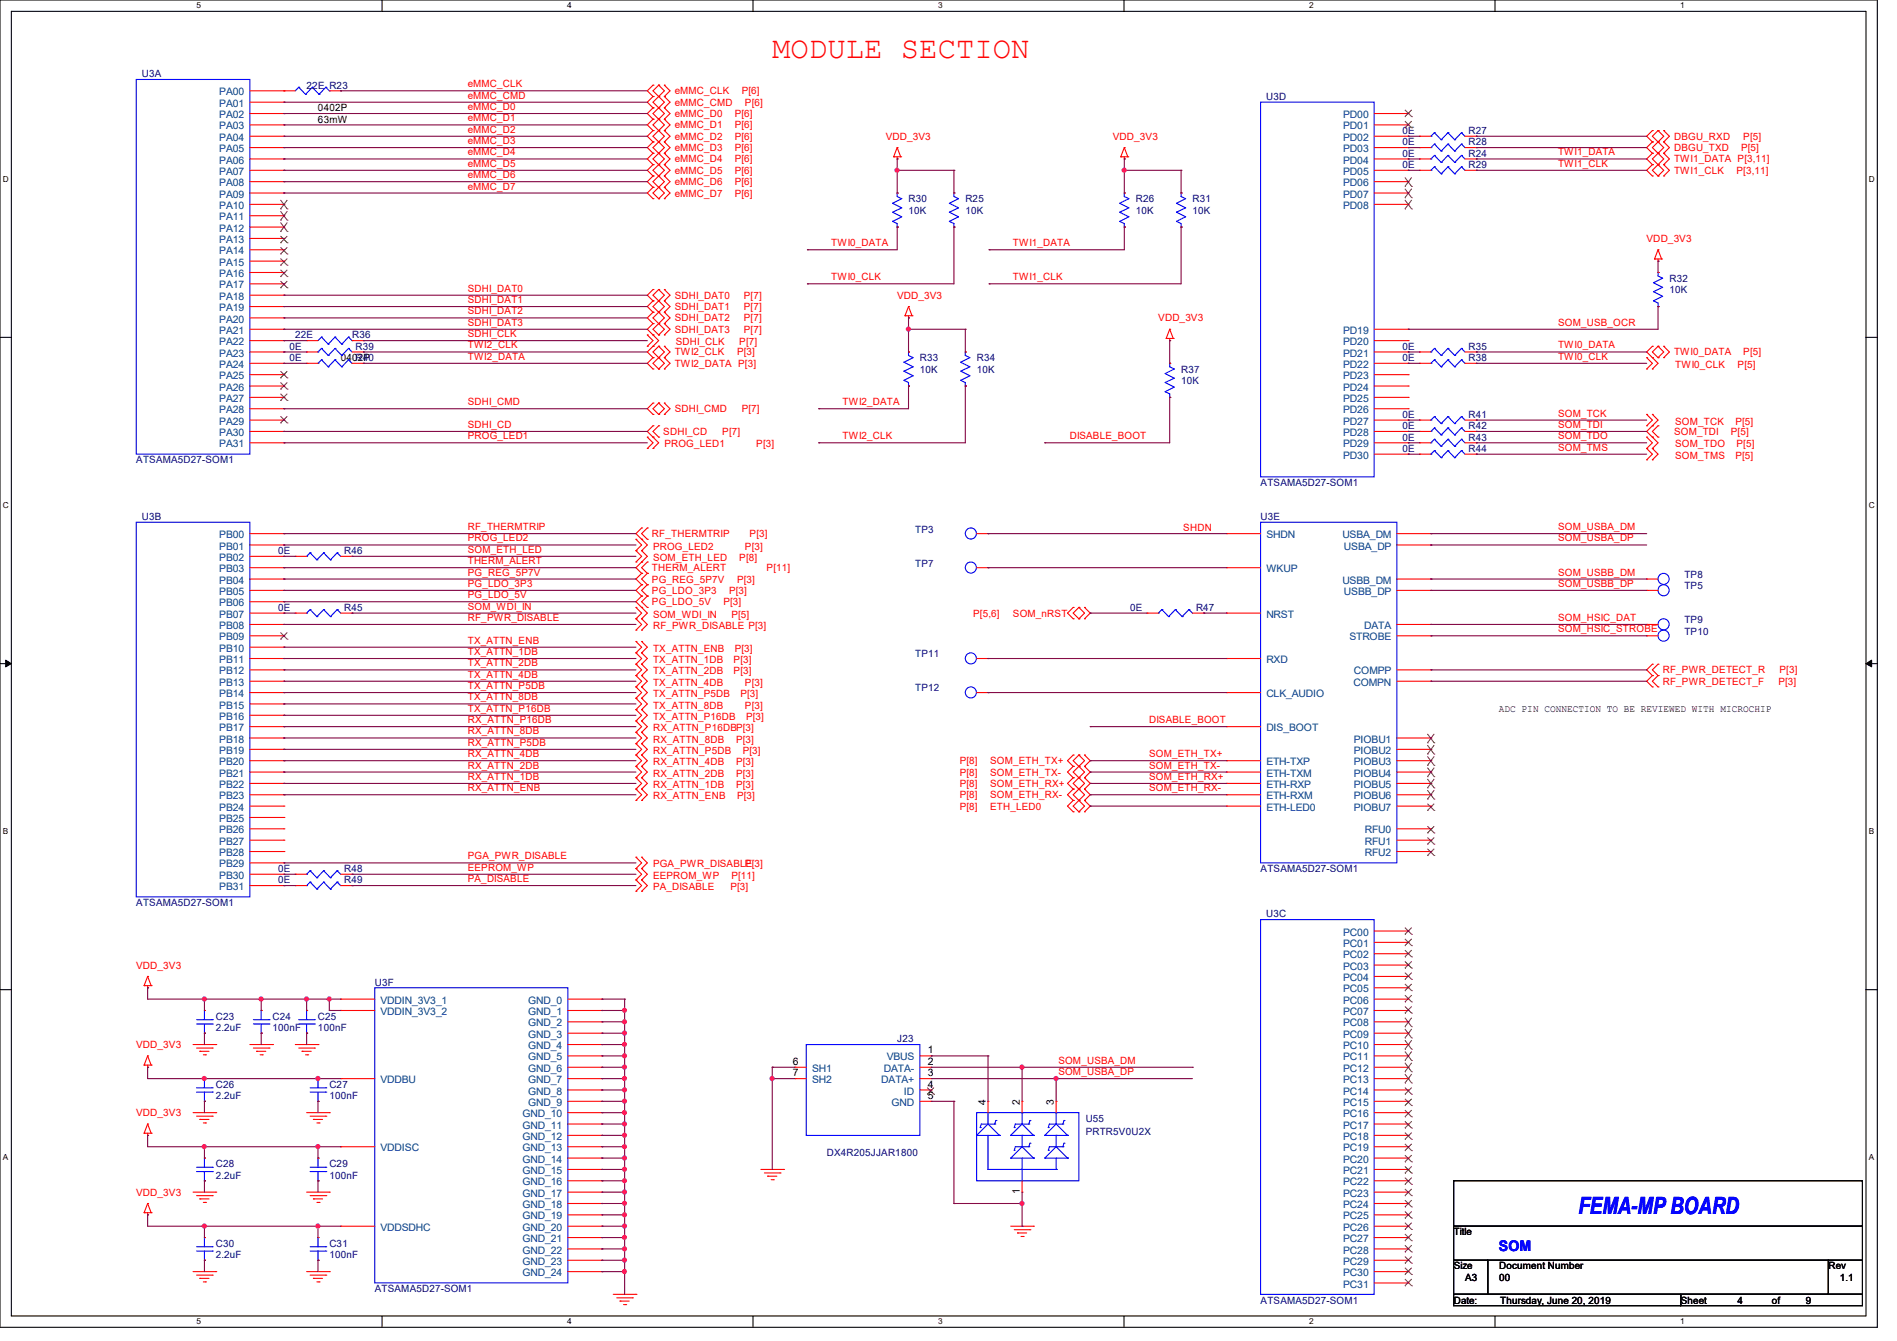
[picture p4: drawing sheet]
<svg xmlns="http://www.w3.org/2000/svg" width="297mm" height="210mm" viewBox="0 0 297 210" stroke-linecap="round" stroke-linejoin="round" font-family="sans-serif">
<defs><g id="words">
<text font-size="4.8" fill="#f00" x="120.9" y="9.1">MODULE SECTION</text>
<text font-size="3.7" fill="#00f" x="247.1" y="190.2">FEMA-MP BOARD</text>
<text font-size="2.3" fill="#00f" x="234.7" y="195.9">SOM</text>
<g font-size="1.6" fill="#000080">
<text x="22.2" y="12.1">U3A</text>
<text x="48" y="13.9">22E R23</text>
<text x="198.3" y="15.7">U3D</text>
<text x="219.6" y="22.8">0E</text>
<text x="219.6" y="21">0E</text>
<text x="229.9" y="22.8">R28</text>
<text x="229.9" y="21">R27</text>
<text x="219.6" y="26.3">0E</text>
<text x="219.6" y="24.6">0E</text>
<text x="229.9" y="26.3">R29</text>
<text x="229.9" y="24.6">R24</text>
<text x="142.2" y="31.7">R30</text>
<text x="142.2" y="33.4">10K</text>
<text x="151.1" y="31.7">R25</text>
<text x="151.1" y="33.4">10K</text>
<text x="177.8" y="31.7">R26</text>
<text x="177.8" y="33.4">10K</text>
<text x="186.7" y="31.7">R31</text>
<text x="186.7" y="33.4">10K</text>
<text x="261.4" y="44.1">R32</text>
<text x="261.4" y="45.9">10K</text>
<text x="46.2" y="53">22E</text>
<text x="55.1" y="53">R36</text>
<text x="45.3" y="54.8">0E</text>
<text x="45.3" y="56.6">0E</text>
<text x="55.7" y="54.8">R39</text>
<text x="55.7" y="56.6">R40</text>
<text x="144" y="56.6">R33</text>
<text x="144" y="58.3">10K</text>
<text x="152.9" y="56.6">R34</text>
<text x="152.9" y="58.3">10K</text>
<text x="184.9" y="58.3">R37</text>
<text x="219.6" y="54.8">0E</text>
<text x="219.6" y="56.6">0E</text>
<text x="229.9" y="54.8">R35</text>
<text x="229.9" y="56.6">R38</text>
<text x="184.9" y="60.1">10K</text>
<text x="219.6" y="65.4">0E</text>
<text x="229.9" y="65.4">R41</text>
<text x="219.6" y="70.8">0E</text>
<text x="219.6" y="69">0E</text>
<text x="219.6" y="67.2">0E</text>
<text x="229.9" y="70.8">R44</text>
<text x="229.9" y="69">R43</text>
<text x="229.9" y="67.2">R42</text>
<text x="21.3" y="72.6">ATSAMA5D27-SOM1</text>
<text x="197.4" y="76.1">ATSAMA5D27-SOM1</text>
<text x="22.2" y="81.4">U3B</text>
<text x="143.3" y="83.4">TP3</text>
<text x="197.4" y="81.4">U3E</text>
<text x="43.6" y="86.8">0E</text>
<text x="53.9" y="86.8">R46</text>
<text x="143.3" y="88.7">TP7</text>
<text x="43.6" y="95.7">0E</text>
<text x="53.9" y="95.7">R45</text>
<text x="176.9" y="95.7">0E</text>
<text x="187.3" y="95.7">R47</text>
<text x="263.7" y="90.5">TP8</text>
<text x="263.7" y="92.3">TP5</text>
<text x="263.7" y="99.4">TP10</text>
<text x="263.7" y="97.6">TP9</text>
<text x="143.3" y="103">TP11</text>
<text x="143.3" y="108.3">TP12</text>
<text x="43.6" y="136.6">0E</text>
<text x="53.9" y="136.6">R48</text>
<text x="197.4" y="136.6">ATSAMA5D27-SOM1</text>
<text x="21.3" y="141.9">ATSAMA5D27-SOM1</text>
<text x="43.6" y="138.3">0E</text>
<text x="53.9" y="138.3">R49</text>
<text x="198.3" y="143.7">U3C</text>
<text x="58.7" y="154.3">U3F</text>
<text x="33.8" y="159.7">C23</text>
<text x="33.8" y="161.5">2.2uF</text>
<text x="42.7" y="159.7">C24</text>
<text x="42.7" y="161.5">100nF</text>
<text x="49.8" y="159.7">C25</text>
<text x="49.8" y="161.5">100nF</text>
<text x="140.5" y="163.2">J23</text>
<text x="33.8" y="170.3">C26</text>
<text x="33.8" y="172.1">2.2uF</text>
<text x="51.6" y="170.3">C27</text>
<text x="51.6" y="172.1">100nF</text>
<text x="170" y="175.7">U55</text>
<text x="170" y="177.8">PRTR5V0U2X</text>
<text x="33.8" y="182.8">C28</text>
<text x="33.8" y="184.6">2.2uF</text>
<text x="51.6" y="182.8">C29</text>
<text x="51.6" y="184.6">100nF</text>
<text x="129.5" y="181">DX4R205JJAR1800</text>
<text x="33.8" y="195.2">C30</text>
<text x="33.8" y="197">2.2uF</text>
<text x="51.6" y="195.2">C31</text>
<text x="51.6" y="197">100nF</text>
<text x="58.7" y="202.4">ATSAMA5D27-SOM1</text>
<text x="197.4" y="204.1">ATSAMA5D27-SOM1</text>
</g>
<g font-size="1.6" fill="#004080">
<text x="34.3" y="14.9">PA00</text>
<text x="34.3" y="16.7">PA01</text>
<text x="34.3" y="18.5">PA02</text>
<text x="34.3" y="20.3">PA03</text>
<text x="34.3" y="22.1">PA04</text>
<text x="34.3" y="23.8">PA05</text>
<text x="210.3" y="18.5">PD00</text>
<text x="210.3" y="20.3">PD01</text>
<text x="210.3" y="22.1">PD02</text>
<text x="210.3" y="23.8">PD03</text>
<text x="34.3" y="25.6">PA06</text>
<text x="34.3" y="27.4">PA07</text>
<text x="34.3" y="29.2">PA08</text>
<text x="210.3" y="25.6">PD04</text>
<text x="210.3" y="27.4">PD05</text>
<text x="210.3" y="29.2">PD06</text>
<text x="34.3" y="30.9">PA09</text>
<text x="34.3" y="32.7">PA10</text>
<text x="34.3" y="34.5">PA11</text>
<text x="210.3" y="30.9">PD07</text>
<text x="210.3" y="32.7">PD08</text>
<text x="34.3" y="36.3">PA12</text>
<text x="34.3" y="38.1">PA13</text>
<text x="34.3" y="39.8">PA14</text>
<text x="34.3" y="41.6">PA15</text>
<text x="34.3" y="43.4">PA16</text>
<text x="34.3" y="45.2">PA17</text>
<text x="34.3" y="46.9">PA18</text>
<text x="34.3" y="48.7">PA19</text>
<text x="34.3" y="50.5">PA20</text>
<text x="34.3" y="52.3">PA21</text>
<text x="210.3" y="52.3">PD19</text>
<text x="34.3" y="54.1">PA22</text>
<text x="34.3" y="55.8">PA23</text>
<text x="34.3" y="57.6">PA24</text>
<text x="34.3" y="59.4">PA25</text>
<text x="210.3" y="54.1">PD20</text>
<text x="210.3" y="55.8">PD21</text>
<text x="210.3" y="57.6">PD22</text>
<text x="210.3" y="59.4">PD23</text>
<text x="34.3" y="61.2">PA26</text>
<text x="34.3" y="63">PA27</text>
<text x="34.3" y="64.7">PA28</text>
<text x="210.3" y="61.2">PD24</text>
<text x="210.3" y="63">PD25</text>
<text x="210.3" y="64.7">PD26</text>
<text x="34.3" y="66.5">PA29</text>
<text x="34.3" y="68.3">PA30</text>
<text x="34.3" y="70.1">PA31</text>
<text x="210.3" y="66.5">PD27</text>
<text x="210.3" y="68.3">PD28</text>
<text x="210.3" y="70.1">PD29</text>
<text x="210.3" y="71.8">PD30</text>
<text x="34.3" y="86.1">PB01</text>
<text x="34.3" y="87.8">PB02</text>
<text x="34.3" y="89.6">PB03</text>
<text x="34.3" y="84.3">PB00</text>
<text x="198.3" y="84.3">SHDN</text>
<text x="198.3" y="89.6">WKUP</text>
<text x="210.2" y="84.3">USBA_DM</text>
<text x="210.4" y="86.1">USBA_DP</text>
<text x="34.3" y="91.4">PB04</text>
<text x="34.3" y="93.2">PB05</text>
<text x="34.3" y="95">PB06</text>
<text x="210.2" y="91.4">USBB_DM</text>
<text x="210.4" y="93.2">USBB_DP</text>
<text x="34.3" y="96.7">PB07</text>
<text x="34.3" y="98.5">PB08</text>
<text x="34.3" y="100.3">PB09</text>
<text x="198.3" y="96.7">NRST</text>
<text x="211.3" y="100.3">STROBE</text>
<text x="213.6" y="98.5">DATA</text>
<text x="34.3" y="102.1">PB10</text>
<text x="34.3" y="103.8">PB11</text>
<text x="34.3" y="105.6">PB12</text>
<text x="34.3" y="107.4">PB13</text>
<text x="198.3" y="103.8">RXD</text>
<text x="211.9" y="107.4">COMPN</text>
<text x="212" y="105.6">COMPP</text>
<text x="34.3" y="109.2">PB14</text>
<text x="34.3" y="111">PB15</text>
<text x="34.3" y="112.7">PB16</text>
<text x="198.3" y="109.2">CLK_AUDIO</text>
<text x="34.3" y="114.5">PB17</text>
<text x="34.3" y="116.3">PB18</text>
<text x="34.3" y="118.1">PB19</text>
<text x="34.3" y="119.8">PB20</text>
<text x="198.3" y="114.5">DIS_BOOT</text>
<text x="198.3" y="119.8">ETH-TXP</text>
<text x="211.9" y="116.3">PIOBU1</text>
<text x="211.9" y="118.1">PIOBU2</text>
<text x="211.9" y="119.8">PIOBU3</text>
<text x="34.3" y="121.6">PB21</text>
<text x="34.3" y="123.4">PB22</text>
<text x="34.3" y="125.2">PB23</text>
<text x="198.3" y="121.6">ETH-TXM</text>
<text x="198.3" y="123.4">ETH-RXP</text>
<text x="198.3" y="125.2">ETH-RXM</text>
<text x="211.9" y="121.6">PIOBU4</text>
<text x="211.9" y="123.4">PIOBU5</text>
<text x="211.9" y="125.2">PIOBU6</text>
<text x="34.3" y="127">PB24</text>
<text x="34.3" y="128.7">PB25</text>
<text x="34.3" y="130.5">PB26</text>
<text x="198.3" y="127">ETH-LED0</text>
<text x="211.9" y="127">PIOBU7</text>
<text x="213.7" y="130.5">RFU0</text>
<text x="34.3" y="132.3">PB27</text>
<text x="34.3" y="134.1">PB28</text>
<text x="34.3" y="135.8">PB29</text>
<text x="34.3" y="137.6">PB30</text>
<text x="213.7" y="132.3">RFU1</text>
<text x="213.7" y="134.1">RFU2</text>
<text x="34.3" y="139.4">PB31</text>
<text x="210.3" y="146.5">PC00</text>
<text x="210.3" y="148.3">PC01</text>
<text x="210.3" y="150.1">PC02</text>
<text x="210.3" y="151.8">PC03</text>
<text x="210.3" y="153.6">PC04</text>
<text x="210.3" y="155.4">PC05</text>
<text x="59.6" y="157.2">VDDIN_3V3_1</text>
<text x="59.6" y="159">VDDIN_3V3_2</text>
<text x="82.7" y="159">GND_1</text>
<text x="82.7" y="160.7">GND_2</text>
<text x="82.7" y="157.2">GND_0</text>
<text x="210.3" y="157.2">PC06</text>
<text x="210.3" y="159">PC07</text>
<text x="210.3" y="160.7">PC08</text>
<text x="82.7" y="162.5">GND_3</text>
<text x="82.7" y="164.3">GND_4</text>
<text x="82.7" y="166.1">GND_5</text>
<text x="82.7" y="167.9">GND_6</text>
<text x="127.1" y="167.9">SH1</text>
<text x="138.4" y="167.9">DATA-</text>
<text x="138.8" y="166.1">VBUS</text>
<text x="210.3" y="162.5">PC09</text>
<text x="210.3" y="164.3">PC10</text>
<text x="210.3" y="166.1">PC11</text>
<text x="210.3" y="167.9">PC12</text>
<text x="59.6" y="169.6">VDDBU</text>
<text x="82.7" y="169.6">GND_7</text>
<text x="82.7" y="171.4">GND_8</text>
<text x="82.7" y="173.2">GND_9</text>
<text x="127.1" y="169.6">SH2</text>
<text x="138" y="169.6">DATA+</text>
<text x="139.6" y="173.2">GND</text>
<text x="141.5" y="171.4">ID</text>
<text x="210.3" y="169.6">PC13</text>
<text x="210.3" y="171.4">PC14</text>
<text x="210.3" y="173.2">PC15</text>
<text x="81.8" y="175">GND_10</text>
<text x="81.8" y="176.7">GND_11</text>
<text x="81.8" y="178.5">GND_12</text>
<text x="210.3" y="175">PC16</text>
<text x="210.3" y="176.7">PC17</text>
<text x="210.3" y="178.5">PC18</text>
<text x="59.6" y="180.3">VDDISC</text>
<text x="81.8" y="180.3">GND_13</text>
<text x="81.8" y="182.1">GND_14</text>
<text x="81.8" y="183.9">GND_15</text>
<text x="81.8" y="185.6">GND_16</text>
<text x="210.3" y="180.3">PC19</text>
<text x="210.3" y="182.1">PC20</text>
<text x="210.3" y="183.9">PC21</text>
<text x="210.3" y="185.6">PC22</text>
<text x="81.8" y="187.4">GND_17</text>
<text x="81.8" y="189.2">GND_18</text>
<text x="81.8" y="191">GND_19</text>
<text x="210.3" y="187.4">PC23</text>
<text x="210.3" y="189.2">PC24</text>
<text x="210.3" y="191">PC25</text>
<text x="59.6" y="192.7">VDDSDHC</text>
<text x="81.8" y="192.7">GND_20</text>
<text x="81.8" y="194.5">GND_21</text>
<text x="81.8" y="196.3">GND_22</text>
<text x="210.3" y="192.7">PC26</text>
<text x="210.3" y="194.5">PC27</text>
<text x="210.3" y="196.3">PC28</text>
<text x="81.8" y="198.1">GND_23</text>
<text x="81.8" y="199.9">GND_24</text>
<text x="210.3" y="198.1">PC29</text>
<text x="210.3" y="199.9">PC30</text>
<text x="210.3" y="201.6">PC31</text>
</g>
<g font-size="1.6">
<text x="49.8" y="17.4">0402P</text>
<text x="49.8" y="19.2">63mW</text>
<text x="53.3" y="56.6">0402P</text>
<text x="234.7" y="111.5">ADC PIN CONNECTION TO BE REVIEWED WITH MICROCHIP</text>
<text x="124.1" y="166.8">6</text>
<text x="145.3" y="165">1</text>
<text x="145.3" y="166.8">2</text>
<text x="124.1" y="168.5">7</text>
<text x="145.3" y="168.5">3</text>
<text x="145.3" y="170.3">4</text>
<text x="145.3" y="172.1">5</text>
<text x="154.3" y="173" transform="rotate(-90 154.3 173)">4</text>
<text x="159.7" y="173" transform="rotate(-90 159.7 173)">2</text>
<text x="165" y="173" transform="rotate(-90 165 173)">3</text>
<text x="159.7" y="187" transform="rotate(-90 159.7 187)">1</text>
<text x="227.6" y="193.5">Title</text>
<text x="227.6" y="198.8">Size</text>
<text x="229.4" y="200.6">A3</text>
<text x="234.7" y="198.8">Document Number</text>
<text x="234.7" y="200.6">00</text>
<text x="286.3" y="198.8">Rev</text>
<text x="288.1" y="200.6">1.1</text>
<text x="227.6" y="204.1">Date:</text>
<text x="234.9" y="204.1">Thursday, June 20, 2019</text>
<text x="263.2" y="204.1">Sheet</text>
<text x="272.1" y="204.1">4</text>
<text x="277.4" y="204.1">of</text>
<text x="282.7" y="204.1">9</text>
</g>
<g font-size="1.6" fill="#f00">
<text x="73.2" y="13.7">eMMC_CLK</text>
<text x="73.2" y="15.5">eMMC_CMD</text>
<text x="73.2" y="17.2">eMMC_D0</text>
<text x="105.6" y="14.8">eMMC_CLK</text>
<text x="105.6" y="16.6">eMMC_CMD</text>
<text x="116.1" y="14.8">P[6]</text>
<text x="116.6" y="16.6">P[6]</text>
<text x="73.2" y="19">eMMC_D1</text>
<text x="73.2" y="20.8">eMMC_D2</text>
<text x="73.2" y="22.6">eMMC_D3</text>
<text x="105.6" y="18.3">eMMC_D0</text>
<text x="105.6" y="20.1">eMMC_D1</text>
<text x="105.6" y="21.9">eMMC_D2</text>
<text x="105.6" y="23.7">eMMC_D3</text>
<text x="115" y="18.3">P[6]</text>
<text x="115" y="20.1">P[6]</text>
<text x="115" y="21.9">P[6]</text>
<text x="115" y="23.7">P[6]</text>
<text x="138.7" y="21.9">VDD_3V3</text>
<text x="174.2" y="21.9">VDD_3V3</text>
<text x="262.1" y="21.9">DBGU_RXD</text>
<text x="262.1" y="23.7">DBGU_TXD</text>
<text x="272.6" y="23.7">P[5]</text>
<text x="272.9" y="21.9">P[5]</text>
<text x="73.2" y="24.3">eMMC_D4</text>
<text x="73.2" y="26.1">eMMC_D5</text>
<text x="73.2" y="27.9">eMMC_D6</text>
<text x="73.2" y="29.7">eMMC_D7</text>
<text x="105.6" y="25.4">eMMC_D4</text>
<text x="105.6" y="27.2">eMMC_D5</text>
<text x="105.6" y="29">eMMC_D6</text>
<text x="115" y="25.4">P[6]</text>
<text x="115" y="27.2">P[6]</text>
<text x="115" y="29">P[6]</text>
<text x="243.9" y="24.3">TWI1_DATA</text>
<text x="243.9" y="26.1">TWI1_CLK</text>
<text x="262.1" y="25.4">TWI1_DATA P[3,11]</text>
<text x="262.1" y="27.2">TWI1_CLK</text>
<text x="271.9" y="27.2">P[3,11]</text>
<text x="105.6" y="30.8">eMMC_D7</text>
<text x="115" y="30.8">P[6]</text>
<text x="130.1" y="38.6">TWI0_DATA</text>
<text x="158.6" y="38.6">TWI1_DATA</text>
<text x="257.8" y="37.9">VDD_3V3</text>
<text x="73.2" y="45.7">SDHI_DAT0</text>
<text x="73.2" y="47.5">SDHI_DAT1</text>
<text x="105.6" y="46.8">SDHI_DAT0</text>
<text x="116.5" y="46.8">P[7]</text>
<text x="130.1" y="43.9">TWI0_CLK</text>
<text x="140.5" y="46.8">VDD_3V3</text>
<text x="158.6" y="43.9">TWI1_CLK</text>
<text x="73.2" y="49.2">SDHI_DAT2</text>
<text x="73.2" y="51">SDHI_DAT3</text>
<text x="73.2" y="52.8">SDHI_CLK</text>
<text x="105.6" y="48.6">SDHI_DAT1</text>
<text x="105.6" y="50.3">SDHI_DAT2</text>
<text x="105.6" y="52.1">SDHI_DAT3</text>
<text x="116.5" y="48.6">P[7]</text>
<text x="116.5" y="50.3">P[7]</text>
<text x="116.5" y="52.1">P[7]</text>
<text x="181.4" y="50.3">VDD_3V3</text>
<text x="243.9" y="51">SOM_USB_OCR</text>
<text x="73.2" y="54.6">TWI2_CLK</text>
<text x="73.2" y="56.3">TWI2_DATA</text>
<text x="105.6" y="55.7">TWI2_CLK</text>
<text x="105.6" y="57.4">TWI2_DATA P[3]</text>
<text x="105.8" y="54.1">SDHI_CLK</text>
<text x="115.4" y="55.7">P[3]</text>
<text x="115.7" y="54.1">P[7]</text>
<text x="243.9" y="54.6">TWI0_DATA</text>
<text x="243.9" y="56.3">TWI0_CLK</text>
<text x="262.1" y="55.7">TWI0_DATA</text>
<text x="262.3" y="57.6">TWI0_CLK</text>
<text x="272.1" y="57.6">P[5]</text>
<text x="272.9" y="55.7">P[5]</text>
<text x="73.2" y="63.5">SDHI_CMD</text>
<text x="105.6" y="64.6">SDHI_CMD</text>
<text x="116.1" y="64.6">P[7]</text>
<text x="131.9" y="63.5">TWI2_DATA</text>
<text x="243.9" y="65.2">SOM_TCK</text>
<text x="73.2" y="67">SDHI_CD</text>
<text x="73.2" y="68.8">PROG_LED1</text>
<text x="103.8" y="68.1">SDHI_CD</text>
<text x="104" y="70.1">PROG_LED1</text>
<text x="113.1" y="68.1">P[7]</text>
<text x="118.4" y="70.1">P[3]</text>
<text x="131.9" y="68.8">TWI2_CLK</text>
<text x="167.5" y="68.8">DISABLE_BOOT</text>
<text x="243.9" y="70.6">SOM_TMS</text>
<text x="243.9" y="68.8">SOM_TDO</text>
<text x="243.9" y="67">SOM_TDI</text>
<text x="262.1" y="68.1">SOM_TDI</text>
<text x="262.3" y="66.5">SOM_TCK</text>
<text x="262.3" y="71.8">SOM_TMS</text>
<text x="262.3" y="70.1">SOM_TDO</text>
<text x="271" y="68.1">P[5]</text>
<text x="271.7" y="66.5">P[5]</text>
<text x="271.7" y="71.8">P[5]</text>
<text x="271.9" y="70.1">P[5]</text>
<text x="73.2" y="83">RF_THERMTRIP</text>
<text x="185.3" y="83.2">SHDN</text>
<text x="243.9" y="83">SOM_USBA_DM</text>
<text x="73.2" y="86.6">SOM_ETH_LED</text>
<text x="73.2" y="88.3">THERM_ALERT</text>
<text x="73.2" y="84.8">PROG_LED2</text>
<text x="102.1" y="84.1">RF_THERMTRIP</text>
<text x="102.1" y="89.5">THERM_ALERT</text>
<text x="102.2" y="87.8">SOM_ETH_LED</text>
<text x="102.2" y="86.1">PROG_LED2</text>
<text x="115.7" y="87.8">P[8]</text>
<text x="116.6" y="86.1">P[3]</text>
<text x="117.4" y="84.1">P[3]</text>
<text x="120" y="89.5">P[11]</text>
<text x="243.9" y="84.8">SOM_USBA_DP</text>
<text x="73.2" y="90.1">PG_REG_5P7V</text>
<text x="73.2" y="91.9">PG_LDO_3P3</text>
<text x="73.2" y="93.7">PG_LDO_5V</text>
<text x="73.2" y="95.5">SOM_WDI_IN</text>
<text x="102.1" y="91.2">PG_REG_5P7V</text>
<text x="102.1" y="93">PG_LDO_3P3</text>
<text x="102.1" y="94.8">PG_LDO_5V</text>
<text x="113.2" y="94.8">P[3]</text>
<text x="114.1" y="93">P[3]</text>
<text x="115.4" y="91.2">P[3]</text>
<text x="243.9" y="91.9">SOM_USBB_DP</text>
<text x="243.9" y="90.1">SOM_USBB_DM</text>
<text x="73.2" y="100.8">TX_ATTN_ENB</text>
<text x="73.2" y="97.2">RF_PWR_DISABLE</text>
<text x="102.2" y="98.5">RF_PWR_DISABLE P[3]</text>
<text x="102.2" y="96.7">SOM_WDI_IN</text>
<text x="114.5" y="96.7">P[5]</text>
<text x="152.4" y="96.6">P[5,6]</text>
<text x="158.6" y="96.6">SOM_nRST</text>
<text x="243.9" y="97.2">SOM_HSIC_DAT</text>
<text x="243.9" y="99">SOM_HSIC_STROBE</text>
<text x="73.2" y="106.1">TX_ATTN_4DB</text>
<text x="73.2" y="104.4">TX_ATTN_2DB</text>
<text x="73.2" y="107.9">TX_ATTN_P5DB</text>
<text x="73.2" y="102.6">TX_ATTN_1DB</text>
<text x="102.2" y="107.4">TX_ATTN_4DB</text>
<text x="102.2" y="105.6">TX_ATTN_2DB</text>
<text x="102.2" y="103.8">TX_ATTN_1DB</text>
<text x="102.2" y="102.1">TX_ATTN_ENB</text>
<text x="114.9" y="105.6">P[3]</text>
<text x="114.9" y="103.8">P[3]</text>
<text x="115" y="102.1">P[3]</text>
<text x="116.6" y="107.4">P[3]</text>
<text x="260.3" y="105.5">RF_PWR_DETECT_R</text>
<text x="260.3" y="107.2">RF_PWR_DETECT_F</text>
<text x="278.4" y="107.2">P[3]</text>
<text x="278.6" y="105.5">P[3]</text>
<text x="73.2" y="109.7">TX_ATTN_8DB</text>
<text x="73.2" y="111.5">TX_ATTN_P16DB</text>
<text x="73.2" y="113.2">RX_ATTN_P16DB</text>
<text x="102.2" y="112.7">TX_ATTN_P16DB</text>
<text x="102.2" y="111">TX_ATTN_8DB</text>
<text x="102.2" y="109.2">TX_ATTN_P5DB</text>
<text x="115.9" y="109.2">P[3]</text>
<text x="116.6" y="111">P[3]</text>
<text x="116.8" y="112.7">P[3]</text>
<text x="179.9" y="113.2">DISABLE_BOOT</text>
<text x="73.2" y="115">RX_ATTN_8DB</text>
<text x="73.2" y="116.8">RX_ATTN_P5DB</text>
<text x="73.2" y="118.6">RX_ATTN_4DB</text>
<text x="102.2" y="116.3">RX_ATTN_8DB</text>
<text x="102.2" y="118.1">RX_ATTN_P5DB</text>
<text x="102.2" y="119.8">RX_ATTN_4DB</text>
<text x="102.2" y="114.5">RX_ATTN_P16DBP[3]</text>
<text x="115.2" y="116.3">P[3]</text>
<text x="115.2" y="119.8">P[3]</text>
<text x="116.3" y="118.1">P[3]</text>
<text x="150.2" y="119.7">P[8]</text>
<text x="155" y="119.7">SOM_ETH_TX+</text>
<text x="179.9" y="118.6">SOM_ETH_TX+</text>
<text x="73.2" y="120.4">RX_ATTN_2DB</text>
<text x="73.2" y="122.1">RX_ATTN_1DB</text>
<text x="73.2" y="123.9">RX_ATTN_ENB</text>
<text x="102.2" y="121.6">RX_ATTN_2DB</text>
<text x="102.2" y="123.4">RX_ATTN_1DB</text>
<text x="102.2" y="125.2">RX_ATTN_ENB</text>
<text x="115.2" y="121.6">P[3]</text>
<text x="115.2" y="123.4">P[3]</text>
<text x="115.4" y="125.2">P[3]</text>
<text x="150.2" y="125">P[8]</text>
<text x="150.2" y="123.2">P[8]</text>
<text x="150.2" y="121.5">P[8]</text>
<text x="155" y="125">SOM_ETH_RX-</text>
<text x="155" y="123.2">SOM_ETH_RX+</text>
<text x="155" y="121.5">SOM_ETH_TX-</text>
<text x="179.9" y="120.4">SOM_ETH_TX-</text>
<text x="179.9" y="122.1">SOM_ETH_RX+</text>
<text x="179.9" y="123.9">SOM_ETH_RX-</text>
<text x="150.2" y="126.8">P[8]</text>
<text x="155" y="126.8">ETH_LED0</text>
<text x="73.2" y="136.4">EEPROM_WP</text>
<text x="73.2" y="134.6">PGA_PWR_DISABLE</text>
<text x="102.2" y="137.6">EEPROM_WP</text>
<text x="102.2" y="135.8">PGA_PWR_DISABLE</text>
<text x="114.5" y="137.6">P[11]</text>
<text x="116.6" y="135.8">P[3]</text>
<text x="73.2" y="138.1">PA_DISABLE</text>
<text x="102.2" y="139.4">PA_DISABLE</text>
<text x="114.3" y="139.4">P[3]</text>
<text x="21.3" y="151.7">VDD_3V3</text>
<text x="21.3" y="164.1">VDD_3V3</text>
<text x="165.7" y="166.6">SOM_USBA_DM</text>
<text x="165.7" y="168.4">SOM_USBA_DP</text>
<text x="21.3" y="174.8">VDD_3V3</text>
<text x="21.3" y="187.2">VDD_3V3</text>
</g>
<g font-size="1.3">
<text x="30.8" y="1.3">5</text>
<text x="88.8" y="1.3">4</text>
<text x="146.9" y="1.3">3</text>
<text x="205" y="1.3">2</text>
<text x="263.1" y="1.3">1</text>
<text x=".5" y="28.4">D</text>
<text x="292.6" y="28.4">D</text>
<text x=".5" y="79.5">C</text>
<text x="292.6" y="79.5">C</text>
<text x=".5" y="130.6">B</text>
<text x="292.6" y="130.6">B</text>
<text x=".5" y="181.7">A</text>
<text x="292.6" y="181.7">A</text>
<text x="30.8" y="207.4">5</text>
<text x="88.8" y="207.4">4</text>
<text x="146.9" y="207.4">3</text>
<text x="205" y="207.4">2</text>
<text x="263.1" y="207.4">1</text>
</g>
</g></defs>
<path d="M0 0h293.9v207.9h-293.9zM1.8 1.8h290.3v204.3h-290.3z" fill="none" stroke="#000" stroke-width=".17"/>
<g fill="#fff">
<path d="M30.8 .2h.7v1.4h-.7z"/>
<path d="M30.8 206.2h.7v1.4h-.7z"/>
</g>
<path d="M59.8 0v1.8M59.8 206.1v1.8" fill="none" stroke="#000" stroke-width=".17"/>
<g fill="#fff">
<path d="M88.8 .2h.7v1.4h-.7z"/>
<path d="M88.8 206.2h.7v1.4h-.7z"/>
</g>
<path d="M117.9 0v1.8M117.9 206.1v1.8" fill="none" stroke="#000" stroke-width=".17"/>
<g fill="#fff">
<path d="M146.9 .2h.7v1.4h-.7z"/>
<path d="M146.9 206.2h.7v1.4h-.7z"/>
</g>
<path d="M176 0v1.8M176 206.1v1.8" fill="none" stroke="#000" stroke-width=".17"/>
<g fill="#fff">
<path d="M205 .2h.7v1.4h-.7z"/>
<path d="M205 206.2h.7v1.4h-.7z"/>
</g>
<path d="M234.1 0v1.8M234.1 206.1v1.8" fill="none" stroke="#000" stroke-width=".17"/>
<g fill="#fff">
<path d="M263.1 .2h.6v1.4h-.6z"/>
<path d="M263.1 206.2h.6v1.4h-.6z"/>
<path d="M.5 27.3h.9v1.4h-.9z"/>
<path d="M292.6 27.3h.9v1.4h-.9z"/>
<path d="M.5 78.4h.9v1.4h-.9z"/>
<path d="M292.6 78.4h.9v1.4h-.9z"/>
</g>
<path d="M0 52.8h1.8M292.1 52.8h1.8" fill="none" stroke="#000" stroke-width=".17"/>
<g fill="#fff">
<path d="M.5 129.5h.8v1.4h-.8z"/>
<path d="M292.6 129.5h.8v1.4h-.8z"/>
</g>
<path d="M0 103.9h1.8M292.1 103.9h1.8" fill="none" stroke="#000" stroke-width=".17"/>
<path d="M.9 103.4l.9 .5-.9 .5zM292.1 103.9l.9-.5v1z" fill="#000" stroke="#000" stroke-width=".16"/>
<g fill="#fff">
<path d="M.5 180.5h.8v1.4h-.8z"/>
<path d="M292.6 180.5h.8v1.4h-.8z"/>
</g>
<path d="M0 155h1.8M292.1 155h1.8M227.6 184.9h64v7.1h-64zM227.6 192h64v5.4h-64zM227.6 197.4h5.3v5.3h-5.3zM232.9 197.4h53.4v5.3h-53.4zM286.3 197.4h5.3v5.3h-5.3zM227.6 202.7h35.5v1.8h-35.5zM263.1 202.7h28.5v1.8h-28.5z" fill="none" stroke="#000" stroke-width=".17"/>
<g fill="none" stroke="#f00" stroke-width=".17">
<path d="M39.1 14.2h7.1M39.1 16h5.3M39.1 17.8h5.3M39.1 19.6h5.3M44.4 14.2h.1M44.4 16h.1M44.4 17.8h.1M44.4 19.6h.1M51.6 14.2h1.7M53.3 14.2h.1M102.2 13.3h.1M102.2 15.1h.1"/>
<path d="M102.2 16.9h.1M102.2 18.7h.1M102.2 13.3l-.9 .9 .9 .9M102.2 16.9l-.9 .9 .9 .9M102.2 15.1l-.9 .9 .9 .9M102.2 18.7l-.9 .9 .9 .8M103.1 15.1h.1M103.1 13.3h.1M103.1 16.9h.1M103.1 18.7h.1M103.1 13.3l-.9 .9 1.8 1.8-1.8 1.8 1.8 1.8-1.8 1.7 1.8 1.8-1.8 1.8 1.8 1.8-1.8 1.7 1.8 1.8-.9 .9M103.1 13.3l.9 .9-1.8 1.8 1.8 1.8-1.8 1.8 .9 .8"/>
<path d="M104 15.1h.1M104 13.3h.1M104 16.9h.1M104 18.7h.1M104 16.9l.9 .9-.9 .9M104 13.3l.9 .9-.9 .9M104 18.7l.9 .9-.9 .8M104 15.1l.9 .9-.9 .9M215.1 17.8h5.4M215.1 19.6h5.4M220.5 17.8h.1M220.5 19.6h.1"/>
<path d="M39.1 23.1h5.3M39.1 21.3h5.3M39.1 24.9h5.3M39.1 26.7h5.3M39.1 28.4h5.3M39.1 30.2h5.3M39.1 32h5.3M39.1 33.8h5.3M39.1 35.6h5.3M39.1 37.3h5.3M39.1 39.1h5.3M44.4 21.3h.1"/>
<path d="M44.4 23.1h.1M44.4 24.9h.1M44.4 26.7h.1M44.4 28.4h.1M44.4 30.2h.1M44.4 32h.1M44.4 33.8h.1M44.4 35.6h.1M44.4 37.3h.1M44.4 39.1h.1M102.2 20.4h.1M102.2 22.2h.1"/>
<path d="M102.2 24h.1M102.2 25.8h.1M102.2 27.6h.1M102.2 29.3h.1M102.2 31.1h.1M102.2 20.4l-.9 .9 .9 .9M102.2 22.2l-.9 .9 .9 .9M102.2 24l-.9 .9 .9 .9M102.2 25.8l-.9 .9 .9 .9M102.2 27.6l-.9 .8 .9 .9M102.2 29.3l-.9 .9 .9 .9M103.1 20.4h.1"/>
<path d="M103.1 22.2h.1M103.1 24h.1M103.1 25.8h.1M103.1 27.6h.1M103.1 29.3h.1M103.1 31.1h.1M103.1 20.4l.9 .9-1.8 1.8 1.8 1.8-1.8 1.8 1.8 1.7-1.8 1.8 .9 .9M104 20.4h.1M104 22.2h.1M104 24h.1M104 25.8h.1M104 27.6h.1"/>
<path d="M104 29.3h.1M104 31.1h.1M104 20.4l.9 .9-.9 .9M104 22.2l.9 .9-.9 .9M104 24l.9 .9-.9 .9M104 25.8l.9 .9-.9 .9M104 27.6l.9 .8-.9 .9M104 29.3l.9 .9-.9 .9M139.9 24.6h.1M139.9 24.6h1.1M140.5 24.9h.1M140.5 23.1h.1"/>
<path d="M140.5 30.2h.1M140.5 35.6h.1M140.5 24.6v.3M140.5 23.1l-.6 1.5M140.5 23.1l.5 1.5M141 24.6h.1M149.4 30.2h.1M149.4 35.6h.1M175.5 24.6h.1M175.5 24.6h1.1M176 24.9h.1M176 23.1h.1"/>
<path d="M176 30.2h.1M176 35.6h.1M176 24.6v.3M176 23.1l-.5 1.5M176 23.1l.6 1.5M176.6 24.6h.1M184.9 30.2h.1M184.9 35.6h.1M215.1 23.1h5.4M215.1 21.3h5.4M215.1 24.9h5.4M215.1 26.7h5.4"/>
<path d="M215.1 28.4h5.4M215.1 30.2h5.4M215.1 32h5.4M220.5 21.3h.1M220.5 23.1h.1M220.5 24.9h.1M220.5 26.7h.1M220.5 28.4h.1M220.5 30.2h.1M220.5 32h.1M222.2 23.1h.1M222.2 26.7h.1"/>
<path d="M222.2 21.3h.1M222.2 24.9h.1M222.2 23.1h1.8M222.2 21.3h1.8M222.2 24.9h1.8M222.2 26.7h1.8M229.4 23.1h1.7M229.4 21.3h1.7M229.4 24.9h1.7M229.4 26.7h1.7M231.1 23.1h.1M231.1 26.7h.1"/>
<path d="M231.1 21.3h.1M231.1 24.9h.1M258.7 20.4h.1M258.7 22.2h.1M258.7 24h.1M258.7 25.8h.1M258.7 27.6h.1M258.7 20.4l-.9 .9 .9 .9M258.7 24l-.9 .9 .9 .9M258.7 22.2l-.9 .9 .9 .9M258.7 25.8l-.9 .9 .9 .9M259.6 39.1h.1"/>
<path d="M259.6 22.2h.1M259.6 20.4h.1M259.6 24h.1M259.6 25.8h.1M259.6 27.6h.1M259.6 39.1l-.6 1.5M259.6 39.1l.5 1.5M259.6 20.4l-.9 .9 1.8 1.8-1.8 1.8 1.8 1.8-.9 .9M259.6 20.4l.9 .9-1.8 1.8 1.8 1.8-1.8 1.8 .9 .9M260.5 22.2h.1M260.5 20.4h.1M260.5 24h.1"/>
<path d="M260.5 25.8h.1M260.5 27.6h.1M260.5 24l.9 .9-.9 .9M260.5 20.4l.9 .9-.9 .9M260.5 25.8l.9 .9-.9 .9M260.5 22.2l.9 .9-.9 .9M39.1 53.3h5.3M39.1 40.9h5.3M39.1 42.7h5.3M39.1 44.4h5.3M39.1 46.2h5.3M39.1 48h5.3"/>
<path d="M39.1 49.8h5.3M39.1 51.6h5.3M39.1 55.1h5.3M39.1 56.9h5.3M39.1 58.7h5.3M44.4 40.9h.1M44.4 42.7h.1M44.4 44.4h.1M44.4 46.2h.1M44.4 48h.1M44.4 49.8h.1M44.4 51.6h.1"/>
<path d="M44.4 53.3h.1M44.4 55.1h.1M44.4 56.9h.1M44.4 58.7h.1M48 53.3h.1M48 55.1h.1M48 56.9h.1M48 53.3h1.8M48 55.1h1.8M48 56.9h1.8M55.1 53.3h1.8M55.1 55.1h1.8"/>
<path d="M55.1 56.9h1.8M56.9 53.3h.1M56.9 55.1h.1M56.9 56.9h.1M101.3 52.5h.1M101.3 54.2h.1M101.3 52.5l.9 .8-.9 .9M102.2 45.3h.1M102.2 47.1h.1M102.2 48.9h.1M102.2 50.7h.1M102.2 52.5h.1"/>
<path d="M102.2 54.2h.1M102.2 56h.1M102.2 57.8h.1M102.2 45.3l-.9 .9 .9 .9M102.2 48.9l-.9 .9 .9 .9M102.2 47.1l-.9 .9 .9 .9M102.2 50.7l-.9 .9 .9 .9M102.2 52.5l.9 .8-1.8 1.8 .9 .9M102.2 56l-.9 .9 .9 .9M103.1 47.1h.1M103.1 45.3h.1M103.1 48.9h.1"/>
<path d="M103.1 50.7h.1M103.1 52.5h.1M103.1 56h.1M103.1 54.2h.1M103.1 57.8h.1M103.1 45.3l-.9 .9 1.8 1.8-1.8 1.8 1.8 1.8-.9 .9M103.1 45.3l.9 .9-1.8 1.8 1.8 1.8-1.8 1.8 .9 .9M103.1 54.2l-.9 .9 1.8 1.8-.9 .9M103.1 54.2l.9 .9-1.8 1.8 .9 .9M104 47.1h.1M104 45.3h.1M104 48.9h.1"/>
<path d="M104 50.7h.1M104 52.5h.1M104 56h.1M104 54.2h.1M104 57.8h.1M104 48.9l.9 .9-.9 .9M104 45.3l.9 .9-.9 .9M104 50.7l.9 .9-.9 .9M104 47.1l.9 .9-.9 .9M104 54.2l.9 .9-.9 .9M104 56l.9 .9-.9 .9M141.7 49.4h.1"/>
<path d="M141.7 49.4h1.1M142.2 49.8h.1M142.2 48h.1M142.2 55.1h.1M142.2 49.4v.4M142.2 48l-.5 1.4M142.2 48l.6 1.4M142.8 49.4h.1M151.1 55.1h.1M182.6 53h.1M182.6 53h1.1M183.1 53.3h.1"/>
<path d="M183.1 51.6h.1M183.1 56.9h.1M183.1 53v.3M183.1 51.6l-.5 1.4M183.1 51.6l.6 1.4M183.7 53h.1M215.1 53.3h5.4M215.1 51.6h5.4M215.1 55.1h5.4M215.1 56.9h5.4M215.1 58.7h5.4M220.5 51.6h.1"/>
<path d="M220.5 53.3h.1M220.5 55.1h.1M220.5 56.9h.1M220.5 58.7h.1M222.2 55.1h.1M222.2 56.9h.1M222.2 55.1h1.8M222.2 56.9h1.8M229.4 55.1h1.7M229.4 56.9h1.7M231.1 55.1h.1M231.1 56.9h.1"/>
<path d="M257.8 56h.1M257.8 57.8h.1M257.8 56l.9 .9-.9 .9M258.7 54.2h.1M258.7 56h.1M258.7 57.8h.1M258.7 54.2l-.9 .9 1.8 1.8-.9 .9M259 40.6h.1M259 40.6h1.1M259.6 40.9h.1M259.6 56h.1M259.6 54.2h.1"/>
<path d="M259.6 42.7h.1M259.6 48h.1M259.6 40.6v.3M259.6 54.2l-.9 .9 .9 .9M259.6 54.2l.9 .9-.9 .9M260.1 40.6h.1M260.5 56h.1M260.5 54.2h.1M260.5 54.2l.9 .9-.9 .9M39.1 60.5h5.3M39.1 62.2h5.3M39.1 64h5.3"/>
<path d="M39.1 65.8h5.3M39.1 67.6h5.3M39.1 69.3h5.3M44.4 60.5h.1M44.4 62.2h.1M44.4 64h.1M44.4 65.8h.1M44.4 67.6h.1M44.4 69.3h.1M101.3 68.5h.1M101.3 70.2h.1M101.3 68.5l.9 .8-.9 .9"/>
<path d="M102.2 63.1h.1M102.2 64.9h.1M102.2 66.7h.1M102.2 68.5h.1M102.2 70.2h.1M102.2 63.1l-.9 .9 .9 .9M102.2 66.7l-.9 .9 1.8 1.7-.9 .9M103.1 64.9h.1M103.1 63.1h.1M103.1 68.5h.1M103.1 66.7h.1M103.1 63.1l-.9 .9 .9 .9"/>
<path d="M103.1 63.1l.9 .9-.9 .9M103.1 66.7l-.9 .9 .9 .9M104 64.9h.1M104 63.1h.1M104 63.1l.9 .9-.9 .9M142.2 60.5h.1M151.1 60.5h.1M183.1 62.2h.1M215.1 60.5h5.4M215.1 62.2h5.4M215.1 64h5.4M215.1 65.8h5.4"/>
<path d="M215.1 67.6h5.4M215.1 69.3h5.4M215.1 71.1h5.4M220.5 60.5h.1M220.5 62.2h.1M220.5 64h.1M220.5 65.8h.1M220.5 67.6h.1M220.5 69.3h.1M220.5 71.1h.1M222.2 71.1h.1M222.2 69.3h.1"/>
<path d="M222.2 67.6h.1M222.2 65.8h.1M222.2 65.8h1.8M222.2 67.6h1.8M222.2 69.3h1.8M222.2 71.1h1.8M229.4 65.8h1.7M229.4 67.6h1.7M229.4 69.3h1.7M229.4 71.1h1.7M231.1 71.1h.1M231.1 69.3h.1"/>
<path d="M231.1 67.6h.1M231.1 65.8h.1M257.8 64.9h.1M257.8 66.7h.1M257.8 70.2h.1M257.8 72h.1M257.8 68.5h.1M257.8 64.9l.9 .9-.9 .9M257.8 70.2l.9 .9-.9 .9M257.8 68.5l.9 .8-.9 .9M258.7 64.9h.1M258.7 66.7h.1"/>
<path d="M258.7 70.2h.1M258.7 72h.1M258.7 68.5h.1M258.7 64.9l.9 .9-1.8 1.8 1.8 1.7-.9 .9M258.7 70.2l.9 .9-.9 .9M259.6 68.5h.1M259.6 66.7h.1M259.6 66.7l-.9 .9 .9 .9M39.1 85.3h5.3M39.1 90.7h5.3M39.1 99.6h5.3M39.1 83.6h5.3"/>
<path d="M39.1 92.5h5.3M39.1 97.8h5.3M39.1 96h5.3M39.1 88.9h5.3M39.1 87.1h5.3M39.1 94.2h5.3M44.4 85.3h.1M44.4 87.1h.1M44.4 88.9h.1M44.4 90.7h.1M44.4 92.5h.1M44.4 94.2h.1"/>
<path d="M44.4 96h.1M44.4 97.8h.1M44.4 99.6h.1M44.4 83.6h.1M46.2 96h.1M46.2 87.1h.1M46.2 96h1.8M46.2 87.1h1.8M53.3 96h1.8M53.3 87.1h1.8M55.1 96h.1M55.1 87.1h.1"/>
<path d="M99.6 86.2h.1M99.6 88h.1M99.6 96.9h.1M99.6 98.7h.1M99.6 95.1h.1M99.6 84.5h.1M99.6 86.2l.9 .9-.9 .9M99.6 96.9l.9 .9-.9 .9M99.6 95.1l.9 .9-.9 .9M99.6 84.5l.9 .8-.9 .9M100.5 82.7h.1M100.5 84.5h.1"/>
<path d="M100.5 86.2h.1M100.5 88h.1M100.5 89.8h.1M100.5 91.6h.1M100.5 93.3h.1M100.5 95.1h.1M100.5 96.9h.1M100.5 98.7h.1M100.5 82.7l-.9 .9 1.7 1.7-.8 .9M100.5 86.2l.8 .9-1.7 1.8 .9 .9M100.5 89.8l-.9 .9 .9 .9M100.5 91.6l-.9 .9 .9 .8"/>
<path d="M100.5 93.3l-.9 .9 1.7 1.8-.8 .9M100.5 96.9l.8 .9-.8 .9M101.3 84.5h.1M101.3 82.7h.1M101.3 89.8h.1M101.3 88h.1M101.3 91.6h.1M101.3 93.3h.1M101.3 95.1h.1M101.3 82.7l-.8 .9 .8 .9M101.3 88l-.8 .9 .8 .9M101.3 89.8l-.8 .9 .8 .9"/>
<path d="M101.3 91.6l-.8 .9 .8 .8M101.3 93.3l-.8 .9 .8 .9M152.9 83.6h1.8M152.9 88.9h1.8M154.7 88.9h.1M154.7 83.6h.1M168 96.9h.1M168 95.1h.1M168 95.1l-.9 .9 .9 .9M168.9 96.9h.1M168.9 95.1h.1M168.9 95.1l.9 .9-.9 .9"/>
<path d="M168.9 95.1l-.9 .9 .9 .9M169.8 95.1h.1M169.8 96.9h.1M169.8 95.1l.9 .9-.9 .9M179.6 96h.1M179.6 96h1.8M186.7 96h1.8M188.5 96h.1M192 96h.1M192 83.6h.1M192 88.9h.1M192 83.6h5.4"/>
<path d="M192 96h5.4M192 88.9h5.4M218.7 85.3h5.3M218.7 90.7h5.3M218.7 99.6h5.3M218.7 83.6h5.3M218.7 92.5h5.3M218.7 97.8h5.3M224 85.3h.1M224 90.7h.1M224 99.6h.1M224 83.6h.1"/>
<path d="M224 92.5h.1M224 97.8h.1M257.8 99.6h.1M257.8 90.7h.1M257.8 97.8h.1M257.8 92.5h.1M257.8 90.7h1.8M257.8 99.6h1.8M257.8 92.5h1.8M257.8 97.8h1.8M39.1 113.8h5.3M39.1 108.5h5.3"/>
<path d="M39.1 106.7h5.3M39.1 104.9h5.3M39.1 115.6h5.3M39.1 117.3h5.3M39.1 119.1h5.3M39.1 103.1h5.3M39.1 101.3h5.3M39.1 110.2h5.3M39.1 112h5.3M44.4 101.3h.1M44.4 103.1h.1M44.4 104.9h.1"/>
<path d="M44.4 106.7h.1M44.4 108.5h.1M44.4 110.2h.1M44.4 112h.1M44.4 113.8h.1M44.4 115.6h.1M44.4 117.3h.1M44.4 119.1h.1M99.6 111.1h.1M99.6 112.9h.1M99.6 109.3h.1M99.6 107.6h.1"/>
<path d="M99.6 105.8h.1M99.6 104h.1M99.6 102.2h.1M99.6 100.5h.1M99.6 114.7h.1M99.6 116.5h.1M99.6 118.2h.1M99.6 111.1l.9 .9-.9 .9M99.6 109.3l.9 .9-.9 .9M99.6 107.6l.9 .9-.9 .8M99.6 105.8l.9 .9-.9 .9M99.6 104l.9 .9-.9 .9"/>
<path d="M99.6 102.2l.9 .9-.9 .9M99.6 100.5l.9 .8-.9 .9M99.6 114.7l.9 .9-.9 .9M99.6 116.5l.9 .8-.9 .9M99.6 118.2l.9 .9-.9 .9M99.6 112.9l.9 .9-.9 .9M100.5 111.1h.1M100.5 112.9h.1M100.5 109.3h.1M100.5 107.6h.1M100.5 105.8h.1M100.5 104h.1"/>
<path d="M100.5 102.2h.1M100.5 100.5h.1M100.5 114.7h.1M100.5 116.5h.1M100.5 118.2h.1M100.5 111.1l.8 .9-.8 .9M100.5 109.3l.8 .9-.8 .9M100.5 107.6l.8 .9-.8 .8M100.5 105.8l.8 .9-.8 .9M100.5 104l.8 .9-.8 .9M100.5 102.2l.8 .9-.8 .9M100.5 100.5l.8 .8-.8 .9"/>
<path d="M100.5 114.7l.8 .9-.8 .9M100.5 116.5l.8 .8-.8 .9M100.5 118.2l.8 .9-.8 .9M100.5 112.9l.8 .9-.8 .9M152.9 108.5h1.8M152.9 103.1h1.8M154.7 103.1h.1M154.7 108.5h.1M168 118.2h.1M168 118.2l-.9 .9 .9 .9M168.9 118.2h.1M168.9 118.2l-.9 .9 1.8 1.8-1.8 1.8 1.8 1.8-1.8 1.7 .9 .9"/>
<path d="M168.9 118.2l.9 .9-1.8 1.8 1.8 1.8-1.8 1.8 1.8 1.7-.9 .9M169.8 118.2h.1M169.8 118.2l.9 .9-.9 .9M192 113.8h.1M192 108.5h.1M192 103.1h.1M192 119.1h.1M192 113.8h5.4M192 108.5h5.4M192 119.1h5.4M192 103.1h5.4M218.7 106.7h5.3"/>
<path d="M218.7 104.9h5.3M218.7 115.6h5.3M218.7 117.3h5.3M218.7 119.1h5.3M224 106.7h.1M224 104.9h.1M224 115.6h.1M224 117.3h.1M224 119.1h.1M258.7 104h.1M258.7 105.8h.1M258.7 107.6h.1"/>
<path d="M258.7 104l-.9 .9 .9 .9M258.7 105.8l-.9 .9 .9 .9M259.6 105.8h.1M259.6 104h.1M259.6 107.6h.1M259.6 104l-.9 .9 .9 .9M259.6 105.8l-.9 .9 .9 .9M39.1 120.9h5.3M39.1 122.7h5.3M39.1 124.5h5.3M39.1 126.2h5.3M39.1 129.8h5.3"/>
<path d="M39.1 131.6h5.3M39.1 133.3h5.3M39.1 128h5.3M39.1 135.1h5.3M39.1 136.9h5.3M39.1 138.7h5.3M44.4 120.9h.1M44.4 122.7h.1M44.4 124.5h.1M44.4 126.2h.1M44.4 128h.1M44.4 129.8h.1"/>
<path d="M44.4 131.6h.1M44.4 133.3h.1M44.4 135.1h.1M44.4 136.9h.1M44.4 138.7h.1M46.2 136.9h.1M46.2 138.7h.1M46.2 136.9h1.8M46.2 138.7h1.8M53.3 136.9h1.8M53.3 138.7h1.8M55.1 136.9h.1"/>
<path d="M55.1 138.7h.1M99.6 136h.1M99.6 137.8h.1M99.6 139.6h.1M99.6 134.2h.1M99.6 120h.1M99.6 121.8h.1M99.6 123.6h.1M99.6 125.3h.1M99.6 136l.9 .9-.9 .9M99.6 137.8l.9 .9-.9 .9M99.6 134.2l.9 .9-.9 .9"/>
<path d="M99.6 120l.9 .9-.9 .9M99.6 121.8l.9 .9-.9 .9M99.6 123.6l.9 .9-.9 .8M100.5 136h.1M100.5 137.8h.1M100.5 139.6h.1M100.5 134.2h.1M100.5 120h.1M100.5 121.8h.1M100.5 123.6h.1M100.5 125.3h.1M100.5 136l.8 .9-.8 .9"/>
<path d="M100.5 137.8l.8 .9-.8 .9M100.5 134.2l.8 .9-.8 .9M100.5 120l.8 .9-.8 .9M100.5 121.8l.8 .9-.8 .9M100.5 123.6l.8 .9-.8 .8M168 127.1h.1M168 125.3h.1M168 123.6h.1M168 121.8h.1M168 120h.1M168 120l-.9 .9 .9 .9M168 121.8l-.9 .9 .9 .9"/>
<path d="M168 125.3l-.9 .9 .9 .9M168 123.6l-.9 .9 .9 .8M168.9 127.1h.1M168.9 125.3h.1M168.9 123.6h.1M168.9 121.8h.1M168.9 120h.1M169.8 125.3h.1M169.8 127.1h.1M169.8 123.6h.1M169.8 121.8h.1M169.8 120h.1"/>
<path d="M169.8 125.3l.9 .9-.9 .9M169.8 121.8l.9 .9-.9 .9M169.8 123.6l.9 .9-.9 .8M169.8 120l.9 .9-.9 .9M192 120.9h.1M192 122.7h.1M192 124.5h.1M192 126.2h.1M192 120.9h5.4M192 122.7h5.4M192 124.5h5.4M192 126.2h5.4"/>
<path d="M218.7 120.9h5.3M218.7 122.7h5.3M218.7 124.5h5.3M218.7 126.2h5.3M218.7 129.8h5.3M218.7 131.6h5.3M218.7 133.3h5.3M224 120.9h.1M224 122.7h.1M224 124.5h.1M224 126.2h.1M224 129.8h.1"/>
<path d="M224 131.6h.1M224 133.3h.1M22.6 154.3h.1M22.6 154.3h1.1M23.1 154.7h.1M23.1 152.9h.1M23.1 154.3v.4M23.1 152.9l-.5 1.4M23.1 152.9l.6 1.4M23.7 154.3h.1M32 158.2h.1M40.9 158.2h.1"/>
<path d="M48 158.2h.1M53.3 156.5h.1M53.3 158.2h.1M53.3 156.5h5.4M53.3 158.2h5.4M88.9 156.5h5.3M88.9 158.2h5.3M94.2 158.2h.1M94.2 156.5h.1M215.1 156.5h5.4M215.1 158.2h5.4M215.1 145.8h5.4"/>
<path d="M215.1 147.6h5.4M215.1 149.4h5.4M215.1 151.1h5.4M215.1 152.9h5.4M215.1 154.7h5.4M220.5 145.8h.1M220.5 147.6h.1M220.5 149.4h.1M220.5 151.1h.1M220.5 152.9h.1M220.5 154.7h.1M220.5 156.5h.1"/>
<path d="M220.5 158.2h.1M22.6 177.5h.1M22.6 166.8h.1M22.6 177.5h1.1M22.6 166.8h1.1M23.1 177.8h.1M23.1 176h.1M23.1 167.1h.1M23.1 165.4h.1M23.1 166.8v.3M23.1 177.5v.3M23.1 176l-.5 1.5"/>
<path d="M23.1 176l.6 1.5M23.1 165.4l-.5 1.4M23.1 165.4l.6 1.4M23.7 177.5h.1M23.7 166.8h.1M30.2 163.6h3.6M30.2 174.2h3.6M30.8 164.1h2.4M30.8 174.8h2.4M31.3 175.3h.1M31.3 164.6h.1M31.3 164.6h1.4"/>
<path d="M31.3 175.3h1.4M31.8 165.2h.4M31.8 175.9h.4M32 161.8h.1M32 168.9h.1M32 172.5h.1M32.2 175.9h.1M32.2 165.2h.1M33.2 174.8h.1M33.2 164.1h.1M33.8 174.2h.1M33.8 163.6h.1"/>
<path d="M39.1 163.6h3.6M39.7 164.1h2.4M40.2 164.6h.1M40.2 164.6h1.4M40.7 165.2h.4M40.9 161.8h.1M41.1 165.2h.1M42.1 164.1h.1M42.7 163.6h.1M46.2 163.6h3.6M46.8 164.1h2.4M47.3 164.6h.1"/>
<path d="M47.3 164.6h1.4M47.8 165.2h.4M48 161.8h.1M48 174.2h3.6M48.2 165.2h.1M48.6 174.8h2.4M49.1 175.3h.1M49.1 175.3h1.4M49.2 164.1h.1M49.6 175.9h.4M49.8 163.6h.1M49.8 168.9h.1"/>
<path d="M49.8 172.5h.1M50 175.9h.1M51 174.8h.1M51.6 174.2h.1M53.3 168.9h.1M53.3 179.6h.1M53.3 168.9h5.4M53.3 179.6h5.4M88.9 163.6h5.3M88.9 174.2h5.3M88.9 168.9h5.3M88.9 179.6h5.3"/>
<path d="M88.9 160h5.3M88.9 161.8h5.3M88.9 165.4h5.3M88.9 167.1h5.3M88.9 170.7h5.3M88.9 172.5h5.3M88.9 176h5.3M88.9 177.8h5.3M94.2 160h.1M94.2 161.8h.1M94.2 163.6h.1M94.2 165.4h.1"/>
<path d="M94.2 167.1h.1M94.2 168.9h.1M94.2 170.7h.1M94.2 172.5h.1M94.2 174.2h.1M94.2 176h.1M94.2 177.8h.1M94.2 179.6h.1M124.5 167.1h.1M124.5 168.9h.1M124.5 168.9h1.7M124.5 167.1h1.7"/>
<path d="M144 168.9h1.8M144 165.4h1.8M144 167.1h1.8M144 170.7h1.8M144 172.5h1.8M145.8 165.4h.1M145.8 167.1h.1M145.8 168.9h.1M145.8 170.7h.1M145.8 172.5h.1M154.7 172.5h.1M154.7 172.5v1.7"/>
<path d="M160 172.5h.1M160 172.5v1.7M165.4 172.5h.1M165.4 172.5v1.7M215.1 163.6h5.4M215.1 174.2h5.4M215.1 168.9h5.4M215.1 179.6h5.4M215.1 160h5.4M215.1 161.8h5.4M215.1 165.4h5.4M215.1 167.1h5.4"/>
<path d="M215.1 170.7h5.4M215.1 172.5h5.4M215.1 176h5.4M215.1 177.8h5.4M220.5 160h.1M220.5 161.8h.1M220.5 163.6h.1M220.5 165.4h.1M220.5 167.1h.1M220.5 168.9h.1M220.5 170.7h.1M220.5 172.5h.1"/>
<path d="M220.5 174.2h.1M220.5 176h.1M220.5 177.8h.1M220.5 179.6h.1M22.6 189.9h.1M22.6 189.9h1.1M23.1 190.2h.1M23.1 188.5h.1M23.1 189.9v.3M23.1 188.5l-.5 1.4M23.1 188.5l.6 1.4M23.7 189.9h.1"/>
<path d="M30.2 186.7h3.6M30.2 199.1h3.6M30.8 187.2h2.4M30.8 199.7h2.4M31.3 187.7h.1M31.3 187.7h1.4M31.8 188.3h.4M32 193.8h.1M32 197.4h.1M32 181.4h.1M32 184.9h.1M32.2 188.3h.1"/>
<path d="M33.2 187.2h.1M33.2 199.7h.1M33.8 186.7h.1M33.8 199.1h.1M48 186.7h3.6M48 199.1h3.6M48.6 187.2h2.4M48.6 199.7h2.4M49.1 187.7h.1M49.1 187.7h1.4M49.6 188.3h.4M49.8 193.8h.1"/>
<path d="M49.8 197.4h.1M49.8 181.4h.1M49.8 184.9h.1M50 188.3h.1M51 187.2h.1M51 199.7h.1M51.6 186.7h.1M51.6 199.1h.1M53.3 192h.1M53.3 192h5.4M88.9 186.7h5.3M88.9 199.1h5.3"/>
<path d="M88.9 192h5.3M88.9 183.1h5.3M88.9 181.4h5.3M88.9 184.9h5.3M88.9 188.5h5.3M88.9 190.2h5.3M88.9 193.8h5.3M88.9 195.6h5.3M88.9 197.4h5.3M94.2 181.4h.1M94.2 183.1h.1M94.2 184.9h.1"/>
<path d="M94.2 186.7h.1M94.2 188.5h.1M94.2 190.2h.1M94.2 192h.1M94.2 193.8h.1M94.2 195.6h.1M94.2 197.4h.1M94.2 199.1h.1M119.1 183.1h3.6M119.7 183.7h2.4M120.2 184.2h.1M120.2 184.2h1.4"/>
<path d="M120.7 184.7h.4M121.1 184.7h.1M122.1 183.7h.1M122.7 183.1h.1M158.2 192h3.6M158.8 192.6h2.4M159.3 193.1h.1M159.3 193.1h1.4M159.9 193.6h.3M160 186.7h.1M160 184.9v1.8M160.2 193.6h.1"/>
<path d="M161.2 192.6h.1M161.8 192h.1M215.1 186.7h5.4M215.1 199.1h5.4M215.1 192h5.4M215.1 183.1h5.4M215.1 181.4h5.4M215.1 184.9h5.4M215.1 188.5h5.4M215.1 190.2h5.4M215.1 193.8h5.4M215.1 195.6h5.4"/>
<path d="M215.1 197.4h5.4M220.5 181.4h.1M220.5 183.1h.1M220.5 184.9h.1M220.5 186.7h.1M220.5 188.5h.1M220.5 190.2h.1M220.5 192h.1M220.5 193.8h.1M220.5 195.6h.1M220.5 197.4h.1M220.5 199.1h.1"/>
<path d="M31.3 200.2h.1M31.3 200.2h1.4M31.8 200.7h.4M32.2 200.7h.1M49.1 200.2h.1M49.1 200.2h1.4M49.6 200.7h.4M50 200.7h.1M96 202.7h3.6M96.6 203.2h2.4M97.1 203.8h.1M97.1 203.8h1.4"/>
<path d="M97.6 204.3h.4M98 204.3h.1M99 203.2h.1M99.6 202.7h.1M215.1 200.9h5.4M220.5 200.9h.1"/>
</g>
<g fill="none" stroke="#00f" stroke-width=".17">
<path d="M21.3 12.4h17.8v58.7h-17.8zM46.8 13.7h.1M46.8 13.7l1 1.1M46.8 13.7l-.6 .5M47.8 14.8h.1M48.9 13.7h.1M48.9 13.7l1.1 1.1M48.9 13.7l-1.1 1.1M50 14.8h.1M51 13.7h.1M51 13.7l.6 .5M51 13.7l-1 1.1"/>
<path d="M51.6 14.2h.1M197.4 16h17.7v58.7h-17.7zM140.5 30.2h.1M140.5 35.6h.1M140.5 30.2v.6l.7 .3-1.5 .7 1.5 .8-1.5 .6 1.5 .8-1.5 .7 .8 .3v.6M149.4 30.2h.1M149.4 35.6h.1M149.4 30.2v.6l.7 .3-1.5 .7 1.5 .8-1.5 .6 1.5 .8-1.5 .7 .8 .3v.6M176 30.2h.1M176 35.6h.1M176 30.2v.6l.7 .3-1.4 .7 1.4 .8-1.4 .6 1.4 .8-1.4 .7 .7 .3v.6M184.9 30.2h.1"/>
<path d="M184.9 35.6h.1M184.9 30.2v.6l.7 .3-1.4 .7 1.4 .8-1.4 .6 1.4 .8-1.4 .7 .7 .3v.6M224 23.1h.1M224 26.7h.1M224 21.3h.1M224 24.9h.1M224.6 22.6h.1M224.6 26.1h.1M224.6 20.8h.1M224.6 24.3h.1M224.6 22.6l-.6 .5M224.6 22.6l1 1.1"/>
<path d="M224.6 26.1l-.6 .6M224.6 26.1l1 1.1M224.6 20.8l-.6 .5M224.6 20.8l1 1.1M224.6 24.3l-.6 .6M224.6 24.3l1 1.1M225.6 23.7h.1M225.6 27.2h.1M225.6 21.9h.1M225.6 25.4h.1M226.7 22.6h.1M226.7 26.1h.1"/>
<path d="M226.7 20.8h.1M226.7 24.3h.1M226.7 22.6l-1.1 1.1M226.7 22.6l1.1 1.1M226.7 26.1l-1.1 1.1M226.7 26.1l1.1 1.1M226.7 20.8l-1.1 1.1M226.7 20.8l1.1 1.1M226.7 24.3l-1.1 1.1M226.7 24.3l1.1 1.1M227.8 23.7h.1M227.8 27.2h.1"/>
<path d="M227.8 21.9h.1M227.8 25.4h.1M228.8 22.6h.1M228.8 26.1h.1M228.8 20.8h.1M228.8 24.3h.1M228.8 22.6l-1 1.1M228.8 22.6l.6 .5M228.8 26.1l-1 1.1M228.8 26.1l.6 .6M228.8 20.8l-1 1.1M228.8 20.8l.6 .5"/>
<path d="M228.8 24.3l-1 1.1M228.8 24.3l.6 .6M49.8 55.1h.1M49.8 56.9h.1M50.3 52.8h.1M50.3 54.6h.1M50.3 56.3h.1M50.3 52.8l1.1 1.1M50.3 52.8l-.5 .5M50.3 54.6l-.5 .5M50.3 54.6l1.1 1.1M50.3 56.3l-.5 .6"/>
<path d="M50.3 56.3l1.1 1.1M51.4 53.9h.1M51.4 55.7h.1M51.4 57.4h.1M52.5 52.8h.1M52.5 54.6h.1M52.5 56.3h.1M52.5 52.8l1 1.1M52.5 52.8l-1.1 1.1M52.5 54.6l-1.1 1.1M52.5 54.6l1 1.1M52.5 56.3l-1.1 1.1"/>
<path d="M52.5 56.3l1 1.1M53.5 53.9h.1M53.5 55.7h.1M53.5 57.4h.1M54.6 52.8h.1M54.6 54.6h.1M54.6 56.3h.1M54.6 52.8l.5 .5M54.6 52.8l-1.1 1.1M54.6 54.6l-1.1 1.1M54.6 54.6l.5 .5M54.6 56.3l-1.1 1.1"/>
<path d="M54.6 56.3l.5 .6M55.1 53.3h.1M142.2 55.1h.1M142.2 55.1v.6l.8 .3-1.5 .7 1.5 .7-1.5 .7 1.5 .7-1.5 .8 .7 .3v.6M151.1 55.1h.1M151.1 55.1v.6l.7 .3-1.4 .7 1.4 .7-1.4 .7 1.4 .7-1.4 .8 .7 .3v.6M183.1 56.9h.1M183.1 56.9v.5l.8 .4-1.5 .7 1.5 .7-1.5 .7 1.5 .7-1.5 .7 .7 .4v.5M224 55.1h.1M224 56.9h.1M224.6 54.6h.1M224.6 56.3h.1"/>
<path d="M224.6 54.6l-.6 .5M224.6 54.6l1 1.1M224.6 56.3l-.6 .6M224.6 56.3l1 1.1M225.6 55.7h.1M225.6 57.4h.1M226.7 54.6h.1M226.7 56.3h.1M226.7 54.6l-1.1 1.1M226.7 54.6l1.1 1.1M226.7 56.3l-1.1 1.1M226.7 56.3l1.1 1.1"/>
<path d="M227.8 55.7h.1M227.8 57.4h.1M228.8 54.6h.1M228.8 56.3h.1M228.8 54.6l-1 1.1M228.8 54.6l.6 .5M228.8 56.3l-1 1.1M228.8 56.3l.6 .6M259.6 42.7h.1M259.6 48h.1M259.6 42.7v.5l.7 .4-1.4 .7 1.4 .7-1.4 .7 1.4 .7-1.4 .7 .7 .4v.5M142.2 60.5h.1"/>
<path d="M151.1 60.5h.1M183.1 62.2h.1M224 71.1h.1M224 69.3h.1M224 67.6h.1M224 65.8h.1M224.6 70.6h.1M224.6 68.8h.1M224.6 67h.1M224.6 65.2h.1M224.6 70.6l-.6 .5M224.6 70.6l1 1.1"/>
<path d="M224.6 68.8l-.6 .5M224.6 68.8l1 1.1M224.6 67l-.6 .6M224.6 67l1 1.1M224.6 65.2l-.6 .6M224.6 65.2l1 1.1M225.6 71.7h.1M225.6 69.9h.1M225.6 68.1h.1M225.6 66.3h.1M226.7 70.6h.1M226.7 68.8h.1"/>
<path d="M226.7 67h.1M226.7 65.2h.1M226.7 70.6l-1.1 1.1M226.7 70.6l1.1 1.1M226.7 68.8l-1.1 1.1M226.7 68.8l1.1 1.1M226.7 67l-1.1 1.1M226.7 67l1.1 1.1M226.7 65.2l-1.1 1.1M226.7 65.2l1.1 1.1M227.8 71.7h.1M227.8 69.9h.1"/>
<path d="M227.8 68.1h.1M227.8 66.3h.1M228.8 70.6h.1M228.8 68.8h.1M228.8 67h.1M228.8 65.2h.1M228.8 70.6l-1 1.1M228.8 70.6l.6 .5M228.8 68.8l-1 1.1M228.8 68.8l.6 .5M228.8 67l-1 1.1M228.8 67l.6 .6"/>
<path d="M228.8 65.2l-1 1.1M228.8 65.2l.6 .6M21.3 81.8h17.8v58.7h-17.8zM48 96h.1M48 87.1h.1M48.6 95.5h.1M48.6 86.6h.1M48.6 95.5l-.6 .5M48.6 95.5l1 1.1M48.6 86.6l-.6 .5M48.6 86.6l1 1.1M49.6 96.6h.1"/>
<path d="M49.6 87.7h.1M50.7 95.5h.1M50.7 86.6h.1M50.7 95.5l-1.1 1.1M50.7 95.5l1 1.1M50.7 86.6l-1.1 1.1M50.7 86.6l1 1.1M51.7 96.6h.1M51.7 87.7h.1M52.8 95.5h.1M52.8 86.6h.1M52.8 95.5l-1.1 1.1"/>
<path d="M52.8 95.5l.5 .5M52.8 86.6l-1.1 1.1M52.8 86.6l.5 .5M181.4 96h.1M181.9 95.5h.1M181.9 95.5l-.5 .5M181.9 95.5l1.1 1.1M183 96.6h.1M184 95.5h.1M184 95.5l-1 1.1M184 95.5l1.1 1.1M185.1 96.6h.1"/>
<path d="M186.1 95.5h.1M186.1 95.5l-1 1.1M186.1 95.5l.6 .5M197.4 81.8h21.3v53.3h-21.3zM48 136.9h.1M48 138.7h.1M48.6 136.4h.1M48.6 138.1h.1M48.6 136.4l-.6 .5M48.6 136.4l1 1.1M48.6 138.1l-.6 .6M48.6 138.1l1 1.1"/>
<path d="M49.6 137.5h.1M49.6 139.2h.1M50.7 136.4h.1M50.7 138.1h.1M50.7 136.4l-1.1 1.1M50.7 136.4l1 1.1M50.7 138.1l-1.1 1.1M50.7 138.1l1 1.1M51.7 137.5h.1M51.7 139.2h.1M52.8 136.4h.1M52.8 138.1h.1"/>
<path d="M52.8 136.4l-1.1 1.1M52.8 136.4l.5 .5M52.8 138.1l-1.1 1.1M52.8 138.1l.5 .6M30.8 159.7h2.4M32 158.2h.1M32 158.2v1.5M33.2 159.7h.1M39.7 159.7h2.4M40.9 158.2h.1M40.9 158.2v1.5M42.1 159.7h.1"/>
<path d="M46.8 159.7h2.4M48 158.2h.1M48 158.2v1.5M49.2 159.7h.1M58.7 154.7h30.2v46.2h-30.2zM197.4 144h17.7v58.7h-17.7zM30.8 171h2.4M30.8 170.3h2.4M30.8 160.4h2.4M32 161.8h.1M32 168.9h.1M32 172.5h.1"/>
<path d="M32 160.4v1.4M32 168.9v1.4M32 171v1.5M33.2 160.4h.1M33.2 171h.1M33.2 170.3h.1M39.7 160.4h2.4M40.9 161.8h.1M40.9 160.4v1.4M42.1 160.4h.1M46.8 160.4h2.4M48 161.8h.1"/>
<path d="M48 160.4v1.4M48.6 171h2.4M48.6 170.3h2.4M49.2 160.4h.1M49.8 168.9h.1M49.8 172.5h.1M49.8 168.9v1.4M49.8 171v1.5M51 171h.1M51 170.3h.1M126.2 163.6h17.8v14.2h-17.8zM152.9 174.2h16v10.7h-16z"/>
<path d="M152.9 177.8h.1M152.9 177.8h3.6M153.5 176.6h.1M154.7 174.2h.1M154.7 176l-1.8 1.8M154.7 176l1.8 1.8M154.7 174.2v1.8M154.7 177.8v5.3M155.7 176h.1M155.7 176h-2.1l-.1 .6M155.9 175.5h.1M155.9 175.5l-.2 .5"/>
<path d="M156.5 177.8h.1M158.2 177.8h.1M158.2 177.8h3.6M158.8 176.6h.1M160 174.2h.1M160 177.8h.1M160 176l-1.8 1.8M160 176l1.8 1.8M160 179.6l-1.8 1.8M160 179.6l1.8 1.8M160 174.2v1.8M160 177.8v1.8"/>
<path d="M161.1 176h.1M161.1 179.6h.1M161.1 176h-2.1l-.2 .6M161.1 179.6h-2.1l-.2 .5M161.2 175.5h.1M161.2 179h.1M161.2 175.5l-.1 .5M161.2 179l-.1 .6M161.8 177.8h.1M163.6 177.8h.1M163.6 177.8h3.5M164.1 176.6h.1"/>
<path d="M165.4 174.2h.1M165.4 177.8h.1M165.4 176l-1.8 1.8M165.4 176l1.7 1.8M165.4 179.6l-1.8 1.8M165.4 179.6l1.7 1.8M165.4 174.2v1.8M165.4 177.8v1.8M166.4 176h.1M166.4 179.6h.1M166.4 176h-2.1l-.2 .6M166.4 179.6h-2.1l-.2 .5"/>
<path d="M166.6 175.5h.1M166.6 179h.1M166.6 175.5l-.2 .5M166.6 179l-.2 .6M167.1 177.8h.1M30.8 195.9h2.4M30.8 195.2h2.4M30.8 183.5h2.4M30.8 182.8h2.4M32 193.8h.1M32 197.4h.1M32 181.4h.1"/>
<path d="M32 184.9h.1M32 181.4v1.4M32 183.5v1.4M32 193.8v1.4M32 195.9v1.5M33.2 195.9h.1M33.2 195.2h.1M33.2 183.5h.1M33.2 182.8h.1M48.6 195.9h2.4M48.6 195.2h2.4M48.6 183.5h2.4"/>
<path d="M48.6 182.8h2.4M49.8 193.8h.1M49.8 197.4h.1M49.8 181.4h.1M49.8 184.9h.1M49.8 181.4v1.4M49.8 183.5v1.4M49.8 193.8v1.4M49.8 195.9v1.5M51 195.9h.1M51 195.2h.1M51 183.5h.1"/>
<path d="M51 182.8h.1M154.7 183.1h.1M154.7 183.1h10.7M158.2 181.4h.1M158.2 181.4h3.6M158.8 180.1h.1M160 183.1h.1M160 184.9h.1M160 181.4v3.5M161.8 181.4h.1M163.6 181.4h.1M163.6 181.4h3.5"/>
<path d="M164.1 180.1h.1M165.4 183.1h.1M165.4 181.4v1.7M167.1 181.4h.1"/>
<circle cx="152" cy="88.9" r=".87"/>
<circle cx="152" cy="83.5" r=".87"/>
<circle cx="260.5" cy="97.8" r=".87"/>
<circle cx="260.5" cy="90.7" r=".87"/>
<circle cx="260.5" cy="99.5" r=".87"/>
<circle cx="260.5" cy="92.4" r=".87"/>
<circle cx="152" cy="103.1" r=".87"/>
<circle cx="152" cy="108.4" r=".87"/>
</g>
<g fill="none" stroke="#804000" stroke-width=".16">
<path d="M220 18.3h.1M220 17.2l1 1.1M220 19l1 1M221 18.3h.1M221 17.2l-1 1.1M221 19l-1 1M43.9 32.7h.1M43.9 34.5h.1M43.9 36.3h.1M43.9 38h.1M43.9 39.8h.1M43.9 31.3l1.1 1.4"/>
<path d="M43.9 33.1l1.1 1.4M43.9 34.8l1.1 1.5M43.9 37l1.1 1M43.9 38.7l1.1 1.1M45 32.7h.1M45 34.5h.1M45 36.3h.1M45 38h.1M45 39.8h.1M45 31.3l-1.1 1.4M45 33.1l-1.1 1.4M45 34.8l-1.1 1.5"/>
<path d="M45 37l-1.1 1M45 38.7l-1.1 1.1M220 20h.1M220 29.2h.1M220 31h.1M220 32.7h.1M220 27.8l1 1.4M220 29.6l1 1.4M220 31.3l1 1.4M221 20h.1M221 29.2h.1M221 31h.1"/>
<path d="M221 32.7h.1M221 27.8l-1 1.4M221 29.6l-1 1.4M221 31.3l-1 1.4M43.9 41.5h.1M43.9 43.3h.1M43.9 45.1h.1M43.9 59.2h.1M43.9 40.5l1.1 1M43.9 42.3l1.1 1M43.9 44l1.1 1.1M43.9 58.1l1.1 1.1"/>
<path d="M43.9 59.9l1.1 1.1M45 41.5h.1M45 43.3h.1M45 45.1h.1M45 59.2h.1M45 40.5l-1.1 1M45 42.3l-1.1 1M45 44l-1.1 1.1M45 58.1l-1.1 1.1M45 59.9l-1.1 1.1M43.9 61h.1M43.9 62.7h.1"/>
<path d="M43.9 66.2h.1M43.9 61.7l1.1 1M43.9 65.2l1.1 1M45 61h.1M45 62.7h.1M45 66.2h.1M45 61.7l-1.1 1M45 65.2l-1.1 1M43.9 99.1l1.1 1M45 99.1l-1.1 1M43.9 100.1h.1M45 100.1h.1"/>
<path d="M223.5 116.3h.1M223.5 118.1h.1M223.5 119.9h.1M223.5 114.9l1 1.4M223.5 116.7l1 1.4M223.5 118.5l1 1.4M224.5 116.3h.1M224.5 118.1h.1M224.5 119.9h.1M224.5 114.9l-1 1.4M224.5 116.7l-1 1.4M224.5 118.5l-1 1.4"/>
<path d="M223.5 121.6h.1M223.5 123.4h.1M223.5 125.2h.1M223.5 126.9h.1M223.5 130.4h.1M223.5 132.2h.1M223.5 134h.1M223.5 120.2l1 1.4M223.5 122l1 1.4M223.5 123.7l1 1.5M223.5 125.9l1 1M223.5 129.4l1 1"/>
<path d="M223.5 131.2l1 1M223.5 132.9l1 1.1M224.5 121.6h.1M224.5 123.4h.1M224.5 125.2h.1M224.5 126.9h.1M224.5 130.4h.1M224.5 132.2h.1M224.5 134h.1M224.5 120.2l-1 1.4M224.5 122l-1 1.4M224.5 123.7l-1 1.5"/>
<path d="M224.5 125.9l-1 1M224.5 129.4l-1 1M224.5 131.2l-1 1M224.5 132.9l-1 1.1M220 146.3h.1M220 148.1h.1M220 149.9h.1M220 151.6h.1M220 153.4h.1M220 155.1h.1M220 156.9h.1M220 158.7h.1"/>
<path d="M220 145.3l1 1M220 147l1 1.1M220 148.8l1 1.1M220 150.6l1 1M220 152.3l1 1.1M220 154.1l1 1M220 155.8l1 1.1M220 157.6l1 1.1M220 159.4l1 1.4M221 146.3h.1M221 148.1h.1M221 149.9h.1"/>
<path d="M221 151.6h.1M221 153.4h.1M221 155.1h.1M221 156.9h.1M221 158.7h.1M221 145.3l-1 1M221 147l-1 1.1M221 148.8l-1 1.1M221 150.6l-1 1M221 152.3l-1 1.1M221 154.1l-1 1M221 155.8l-1 1.1"/>
<path d="M221 157.6l-1 1.1M221 159.4l-1 1.4M145.2 171.4h.1M145.2 170.3l1 1.1M146.2 171.4h.1M146.2 170.3l-1 1.1M220 160.8h.1M220 162.6h.1M220 164.3h.1M220 166.1h.1M220 167.8h.1M220 169.6h.1"/>
<path d="M220 171.4h.1M220 173.1h.1M220 174.9h.1M220 176.7h.1M220 178.4h.1M220 161.1l1 1.5M220 162.9l1 1.4M220 164.7l1 1.4M220 166.4l1 1.4M220 168.2l1 1.4M220 170.3l1 1.1M220 172.1l1 1"/>
<path d="M220 173.8l1 1.1M220 175.6l1 1.1M220 177.4l1 1M220 179.1l1 1.1M221 160.8h.1M221 162.6h.1M221 164.3h.1M221 166.1h.1M221 167.8h.1M221 169.6h.1M221 171.4h.1M221 173.1h.1"/>
<path d="M221 174.9h.1M221 176.7h.1M221 178.4h.1M221 161.1l-1 1.5M221 162.9l-1 1.4M221 164.7l-1 1.4M221 166.4l-1 1.4M221 168.2l-1 1.4M221 170.3l-1 1.1M221 172.1l-1 1M221 173.8l-1 1.1M221 175.6l-1 1.1"/>
<path d="M221 177.4l-1 1M221 179.1l-1 1.1M220 180.2h.1M220 182h.1M220 183.7h.1M220 185.5h.1M220 187.2h.1M220 189h.1M220 190.8h.1M220 192.5h.1M220 194.3h.1M220 196.1h.1"/>
<path d="M220 197.8h.1M220 199.6h.1M220 180.9l1 1.1M220 182.7l1 1M220 184.4l1 1.1M220 186.2l1 1M220 188l1 1M220 189.7l1 1.1M220 191.5l1 1M220 193.2l1 1.1M220 195l1 1.1M220 196.8l1 1"/>
<path d="M220 198.5l1 1.1M221 180.2h.1M221 182h.1M221 183.7h.1M221 185.5h.1M221 187.2h.1M221 189h.1M221 190.8h.1M221 192.5h.1M221 194.3h.1M221 196.1h.1M221 197.8h.1"/>
<path d="M221 199.6h.1M221 180.9l-1 1.1M221 182.7l-1 1M221 184.4l-1 1.1M221 186.2l-1 1M221 188l-1 1M221 189.7l-1 1.1M221 191.5l-1 1M221 193.2l-1 1.1M221 195l-1 1.1M221 196.8l-1 1M221 198.5l-1 1.1"/>
<path d="M220 201.4h.1M220 200.3l1 1.1M221 201.4h.1M221 200.3l-1 1.1"/>
</g>
<g fill="none" stroke="#800040" stroke-width=".17">
<path d="M44.4 16h.1M44.4 17.8h.1M44.4 19.6h.1M44.4 16h56.9M44.4 17.8h56.9M44.4 19.6h56.9M53.3 14.2h.1M53.3 14.2h48M44.4 21.3h.1M44.4 23.1h.1M44.4 24.9h.1M44.4 26.7h.1"/>
<path d="M44.4 28.4h.1M44.4 30.2h.1M44.4 21.3h56.9M44.4 23.1h56.9M44.4 24.9h56.9M44.4 26.7h56.9M44.4 28.4h56.9M44.4 30.2h56.9M126.4 39.1h.1M140.5 24.9h.1M140.5 26.7h.1M140.5 35.6h.1"/>
<path d="M140.5 26.7h8.9M140.5 24.9v5.3M140.5 35.6v3.5h-14.1M149.4 26.7h.1M149.4 35.6h.1M149.4 26.7v3.5M149.4 35.6v8.8h-23M154.9 39.1h.1M176 24.9h.1M176 26.7h.1M176 35.6h.1M176 26.7h8.9"/>
<path d="M176 35.6v3.5h-21.1M176 24.9v5.3M184.9 26.7h.1M184.9 35.6h.1M184.9 35.6v8.8h-30M184.9 26.7v3.5M220.5 21.3h.1M220.5 23.1h.1M220.5 26.7h.1M220.5 24.9h.1M220.5 21.3h1.7M220.5 23.1h1.7"/>
<path d="M220.5 24.9h1.7M220.5 26.7h1.7M231.1 24.9h.1M231.1 26.7h.1M231.1 21.3h.1M231.1 23.1h.1M231.1 21.3h26.7M231.1 23.1h26.7M231.1 24.9h26.7M231.1 26.7h26.7M44.4 46.2h.1M44.4 48h.1"/>
<path d="M44.4 49.8h.1M44.4 51.6h.1M44.4 55.1h.1M44.4 56.9h.1M44.4 53.3h.1M44.4 46.2h56.9M44.4 48h56.9M44.4 49.8h56.9M44.4 51.6h56.9M44.4 53.3h3.6M44.4 55.1h3.6M44.4 56.9h3.6"/>
<path d="M56.9 53.3h.1M56.9 55.1h.1M56.9 56.9h.1M56.9 53.3h44.4M56.9 55.1h44.4M56.9 56.9h44.4M126.4 44.4h.1M142.2 49.8h.1M142.2 51.6h.1M142.2 51.6h8.9M142.2 49.8v5.3M151.1 51.6h.1"/>
<path d="M151.1 51.6v3.5M154.9 44.4h.1M183.1 53.3h.1M183.1 53.3v3.6M220.5 55.1h.1M220.5 56.9h.1M220.5 51.6h.1M220.5 55.1h1.7M220.5 56.9h1.7M231.1 55.1h.1M231.1 56.9h.1M231.1 55.1h26.7"/>
<path d="M231.1 56.9h26.7M259.6 40.9h.1M259.6 48h.1M259.6 48v3.6h-39.1M259.6 40.9v1.8M44.4 64h.1M44.4 67.6h.1M44.4 69.3h.1M44.4 64h56.9M44.4 67.6h56.9M44.4 69.3h56.9M128.2 64h.1"/>
<path d="M128.2 69.3h.1M142.2 60.5h.1M142.2 60.5v3.5h-14M151.1 60.5h.1M151.1 60.5v8.8h-22.9M163.6 69.3h.1M183.1 62.2h.1M183.1 62.2v7.1h-19.5M220.5 65.8h.1M220.5 67.6h.1M220.5 69.3h.1M220.5 71.1h.1"/>
<path d="M220.5 67.6h1.7M220.5 65.8h1.7M220.5 69.3h1.7M220.5 71.1h1.7M231.1 65.8h.1M231.1 71.1h.1M231.1 69.3h.1M231.1 67.6h.1M231.1 67.6h26.7M231.1 65.8h26.7M231.1 69.3h26.7M231.1 71.1h26.7"/>
<path d="M44.4 83.6h.1M44.4 87.1h.1M44.4 88.9h.1M44.4 90.7h.1M44.4 92.5h.1M44.4 94.2h.1M44.4 97.8h.1M44.4 96h.1M44.4 85.3h.1M44.4 97.8h55.2M44.4 83.6h55.2M44.4 85.3h55.2"/>
<path d="M44.4 92.5h55.2M44.4 90.7h55.2M44.4 96h1.8M44.4 87.1h1.8M44.4 88.9h55.2M44.4 94.2h55.2M55.1 87.1h.1M55.1 96h.1M55.1 96h44.5M55.1 87.1h44.5M154.7 83.6h.1M154.7 88.9h.1"/>
<path d="M154.7 83.6h37.3M154.7 88.9h37.3M170.7 96h.1M170.7 96h8.9M188.5 96h.1M188.5 96h3.5M224 97.8h.1M224 99.6h.1M224 83.6h.1M224 85.3h.1M224 92.5h.1M224 90.7h.1"/>
<path d="M224 97.8h33.8M224 99.6h33.8M224 83.6h33.8M224 85.3h33.8M224 92.5h33.8M224 90.7h33.8M44.4 106.7h.1M44.4 110.2h.1M44.4 104.9h.1M44.4 108.5h.1M44.4 103.1h.1M44.4 112h.1"/>
<path d="M44.4 101.3h.1M44.4 115.6h.1M44.4 117.3h.1M44.4 119.1h.1M44.4 113.8h.1M44.4 113.8h55.2M44.4 119.1h55.2M44.4 106.7h55.2M44.4 104.9h55.2M44.4 108.5h55.2M44.4 110.2h55.2M44.4 103.1h55.2"/>
<path d="M44.4 112h55.2M44.4 101.3h55.2M44.4 115.6h55.2M44.4 117.3h55.2M154.7 108.5h.1M154.7 103.1h.1M154.7 108.5h37.3M154.7 103.1h37.3M170.7 113.8h.1M170.7 119.1h.1M170.7 113.8h21.3M170.7 119.1h21.3"/>
<path d="M224 106.7h.1M224 104.9h.1M224 106.7h33.8M224 104.9h33.8M44.4 136.9h.1M44.4 138.7h.1M44.4 135.1h.1M44.4 120.9h.1M44.4 122.7h.1M44.4 124.5h.1M44.4 120.9h55.2M44.4 122.7h55.2"/>
<path d="M44.4 124.5h55.2M44.4 138.7h1.8M44.4 136.9h1.8M44.4 135.1h55.2M55.1 138.7h.1M55.1 136.9h.1M55.1 138.7h44.5M55.1 136.9h44.5M170.7 120.9h.1M170.7 122.7h.1M170.7 124.5h.1M170.7 126.2h.1"/>
<path d="M170.7 120.9h21.3M170.7 122.7h21.3M170.7 124.5h21.3M170.7 126.2h21.3M23.1 154.7h.1M23.1 154.7v1.8h30.2M32 156.5h.1M32 156.5v1.7M40.9 156.5h.1M40.9 156.5v1.7M48 156.5h.1M48 156.5v1.7"/>
<path d="M51.6 156.5h.1M51.6 158.2h.1M51.6 156.5v1.7M51.6 158.2h1.7M94.2 156.5h.1M94.2 158.2h.1M94.2 156.5h3.6M94.2 158.2h3.6M97.8 156.5h.1M97.8 158.2h.1M97.8 156.5v46.2M23.1 167.1h.1"/>
<path d="M23.1 177.8h.1M23.1 167.1v1.8h30.2M23.1 177.8v1.8h30.2M32 168.9h.1M32 179.6h.1M32 172.5h.1M32 161.8h.1M32 161.8v1.8M32 172.5v1.7M32 179.6v1.8M40.9 161.8h.1M40.9 161.8v1.8"/>
<path d="M48 161.8h.1M48 161.8v1.8M49.8 172.5h.1M49.8 168.9h.1M49.8 179.6h.1M49.8 172.5v1.7M49.8 179.6v1.8M94.2 160h.1M94.2 161.8h.1M94.2 163.6h.1M94.2 165.4h.1M94.2 167.1h.1"/>
<path d="M94.2 168.9h.1M94.2 170.7h.1M94.2 172.5h.1M94.2 174.2h.1M94.2 176h.1M94.2 177.8h.1M94.2 179.6h.1M94.2 168.9h3.6M94.2 179.6h3.6M94.2 160h3.6M94.2 161.8h3.6M94.2 163.6h3.6"/>
<path d="M94.2 165.4h3.6M94.2 167.1h3.6M94.2 170.7h3.6M94.2 172.5h3.6M94.2 174.2h3.6M94.2 176h3.6M94.2 177.8h3.6M97.8 160h.1M97.8 161.8h.1M97.8 163.6h.1M97.8 165.4h.1M97.8 167.1h.1"/>
<path d="M97.8 168.9h.1M97.8 170.7h.1M97.8 172.5h.1M97.8 174.2h.1M97.8 176h.1M97.8 177.8h.1M97.8 179.6h.1M120.9 167.1h.1M120.9 168.9h.1M120.9 168.9h3.6M120.9 167.1h3.6M120.9 167.1v16"/>
<path d="M145.8 165.4h.1M145.8 168.9h40.9M145.8 165.4h8.9M145.8 167.1h40.9M145.8 172.5h3.6M149.4 172.5h.1M149.4 172.5v16M154.7 165.4h.1M154.7 165.4v7.1M160 167.1h.1M160 167.1v5.4M165.4 168.9h.1"/>
<path d="M165.4 168.9v3.6M186.7 167.1h.1M23.1 190.2h.1M23.1 190.2v1.8h30.2M32 192h.1M32 184.9h.1M32 197.4h.1M32 184.9v1.8M32 192v1.8M32 197.4v1.7M49.8 184.9h.1M49.8 197.4h.1"/>
<path d="M49.8 192h.1M49.8 184.9v1.8M49.8 192v1.8M49.8 197.4v1.7M94.2 181.4h.1M94.2 183.1h.1M94.2 184.9h.1M94.2 186.7h.1M94.2 188.5h.1M94.2 190.2h.1M94.2 192h.1M94.2 193.8h.1"/>
<path d="M94.2 195.6h.1M94.2 197.4h.1M94.2 199.1h.1M94.2 192h3.6M94.2 181.4h3.6M94.2 183.1h3.6M94.2 184.9h3.6M94.2 186.7h3.6M94.2 188.5h3.6M94.2 190.2h3.6M94.2 193.8h3.6M94.2 195.6h3.6"/>
<path d="M94.2 197.4h3.6M94.2 199.1h3.6M97.8 181.4h.1M97.8 183.1h.1M97.8 184.9h.1M97.8 186.7h.1M97.8 188.5h.1M97.8 190.2h.1M97.8 192h.1M97.8 193.8h.1M97.8 195.6h.1M97.8 197.4h.1"/>
<path d="M97.8 199.1h.1M149.4 188.5h.1M149.4 188.5h10.6M160 188.5h.1M160 192h.1M160 186.7v5.3"/>
</g>
<g fill="#f0f" stroke="#f0f" stroke-width=".17">
<circle cx="51.5" cy="156.4" r=".32"/>
<circle cx="48" cy="156.4" r=".32"/>
<circle cx="40.9" cy="156.4" r=".32"/>
<circle cx="97.8" cy="158.2" r=".32"/>
<circle cx="97.8" cy="160" r=".32"/>
<circle cx="97.8" cy="161.8" r=".32"/>
<circle cx="97.8" cy="163.6" r=".32"/>
<circle cx="97.8" cy="165.3" r=".32"/>
<circle cx="97.8" cy="167.1" r=".32"/>
<circle cx="97.8" cy="170.7" r=".32"/>
<circle cx="97.8" cy="168.9" r=".32"/>
<circle cx="97.8" cy="172.4" r=".32"/>
<circle cx="97.8" cy="174.2" r=".32"/>
<circle cx="97.8" cy="176" r=".32"/>
<circle cx="97.8" cy="177.8" r=".32"/>
<circle cx="97.8" cy="181.3" r=".32"/>
<circle cx="97.8" cy="179.6" r=".32"/>
<circle cx="97.8" cy="184.9" r=".32"/>
<circle cx="97.8" cy="183.1" r=".32"/>
<circle cx="97.8" cy="186.7" r=".32"/>
<circle cx="97.8" cy="190.2" r=".32"/>
<circle cx="97.8" cy="188.4" r=".32"/>
<circle cx="97.8" cy="192" r=".32"/>
<circle cx="97.8" cy="193.8" r=".32"/>
<circle cx="97.8" cy="197.3" r=".32"/>
<circle cx="97.8" cy="195.6" r=".32"/>
<circle cx="97.8" cy="199.1" r=".32"/>
<circle cx="49.8" cy="168.9" r=".32"/>
<circle cx="32" cy="168.9" r=".32"/>
<circle cx="49.8" cy="192" r=".32"/>
<circle cx="32" cy="192" r=".32"/>
<circle cx="49.8" cy="179.6" r=".32"/>
<circle cx="32" cy="179.6" r=".32"/>
<circle cx="32" cy="156.4" r=".32"/>
<circle cx="142.2" cy="51.5" r=".32"/>
<circle cx="140.4" cy="26.6" r=".32"/>
<circle cx="176" cy="26.6" r=".32"/>
<circle cx="120.9" cy="168.9" r=".32"/>
<circle cx="160" cy="188.4" r=".32"/>
<circle cx="160" cy="167.1" r=".32"/>
<circle cx="165.3" cy="168.9" r=".32"/>
</g>
<use href="#words"/>
</svg>
